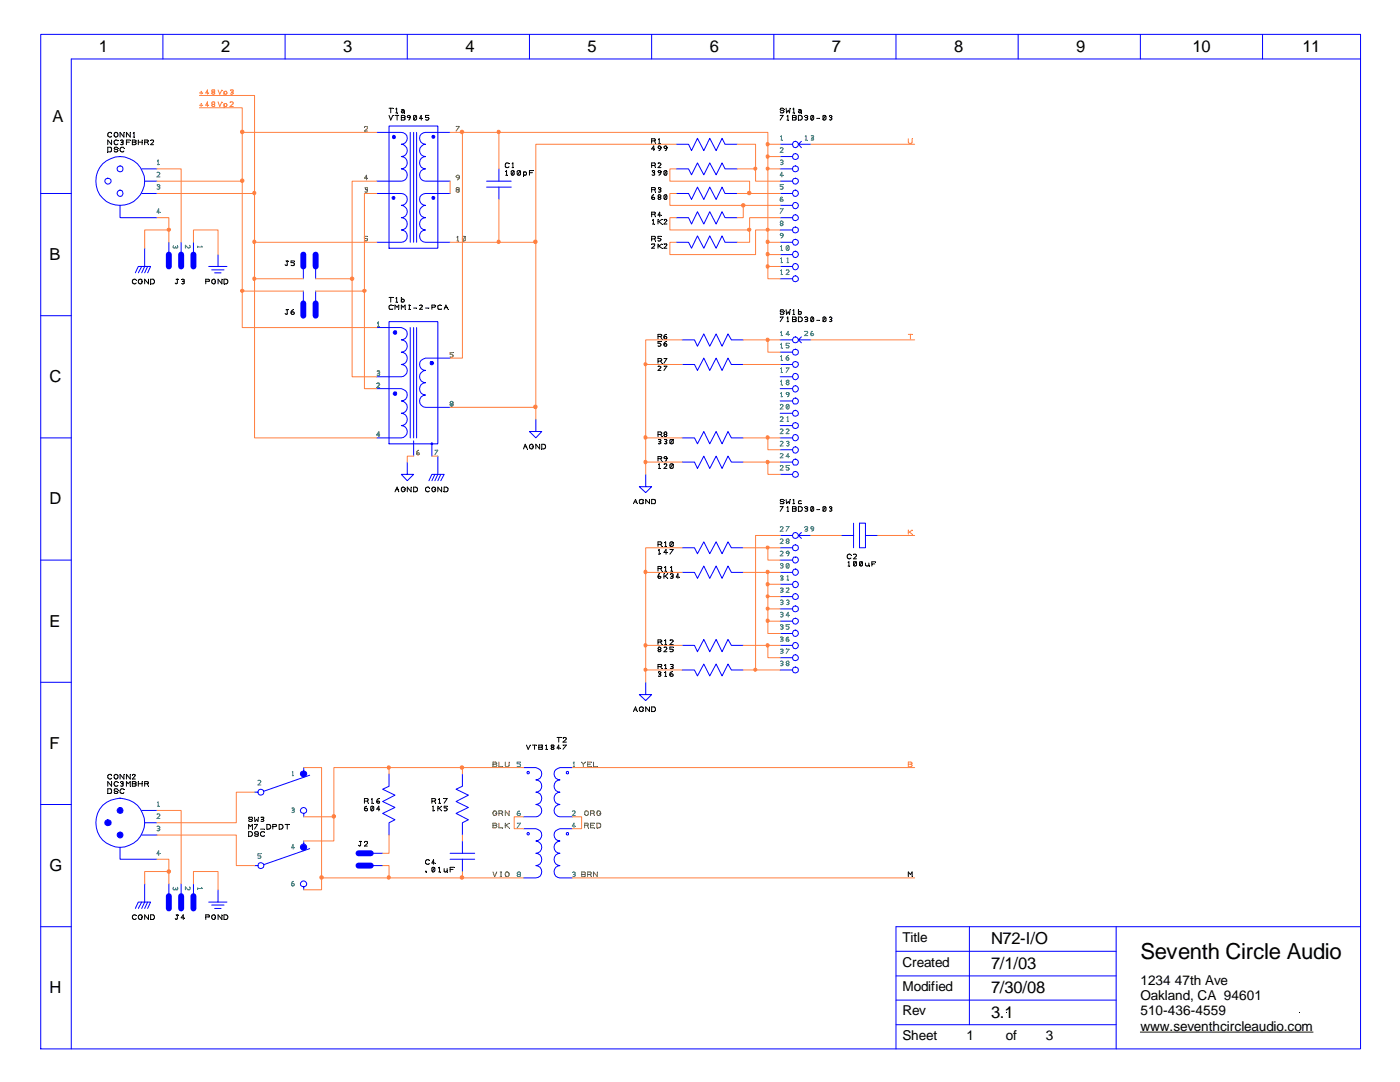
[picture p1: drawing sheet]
<svg xmlns="http://www.w3.org/2000/svg" width="279mm" height="216mm" viewBox="0 0 279 216" stroke-linecap="round" stroke-linejoin="round" font-family="sans-serif">
<defs><g id="words">
<text font-size="4.4" x="227.6" y="191.3">Seventh Circle Audio</text>
<g font-size="3.3">
<text x="19.7" y="10.4">1</text>
<text x="44.1" y="10.4">2</text>
<text x="68.5" y="10.4">3</text>
<text x="92.9" y="10.4">4</text>
<text x="117.3" y="10.4">5</text>
<text x="141.6" y="10.4">6</text>
<text x="166" y="10.4">7</text>
<text x="190.4" y="10.4">8</text>
<text x="214.8" y="10.4">9</text>
<text x="238" y="10.4">10</text>
<text x="259.9" y="10.4">11</text>
<text x="10.5" y="24.4">A</text>
<text x="9.9" y="51.8">B</text>
<text x="9.9" y="76.2">C</text>
<text x="9.9" y="100.6">D</text>
<text x="9.9" y="125.1">E</text>
<text x="9.9" y="149.4">F</text>
<text x="9.9" y="173.8">G</text>
<text x="197.8" y="188.4">N72-I/O</text>
<text x="197.8" y="193.3">7/1/03</text>
<text x="9.9" y="198.2">H</text>
<text x="197.8" y="203">3.1</text>
<text x="197.8" y="198.1">7/30/08</text>
</g>
<g font-size="2.7">
<text x="180.1" y="188">Title</text>
<text x="180.1" y="192.9">Created</text>
<text x="180.1" y="197.8">Modified</text>
<text x="227.6" y="196.5">1234</text>
<text x="234.4" y="196.5">47th Ave</text>
<text x="180.1" y="202.6">Rev</text>
<text x="227.6" y="199.6">Oakland, CA 94601</text>
<text x="227.6" y="202.6">510-436-4559</text>
<text x="180.1" y="207.5">Sheet</text>
<text x="192.9" y="207.5">1</text>
<text x="200.7" y="207.5">of</text>
<text x="208.7" y="207.5">3</text>
<text x="227.6" y="205.7">www.seventhcircleaudio.com</text>
</g>
</g></defs>
<path d="M181.3 174.9v-.9l.4 .5 .3-.5v.9" fill="none" stroke="#000" stroke-width=".2"/>
<path d="M182 174.9l.1 .1z" fill="#000"/>
<path d="M31.4 32.9h.3" fill="none" stroke="#408080" stroke-width=".2"/>
<path d="M31.7 32.9h.1z" fill="#408080"/>
<path d="M31.4 32.1l.2-.2v1" fill="none" stroke="#408080" stroke-width=".2"/>
<path d="M31.4 32.1l.1 .1z" fill="#408080"/>
<path d="M31.3 34.5l.4-.1 .2 .2-.6 .7h.6" fill="none" stroke="#408080" stroke-width=".2"/>
<path d="M31.3 34.5h.1z" fill="#408080"/>
<path d="M31.5 37.3h.3l.1 .2a.36 .36 0 0 1-.6 .2" fill="none" stroke="#408080" stroke-width=".2"/>
<path d="M31.5 37.3h.1z" fill="#408080"/>
<path d="M31.3 36.9a.36 .36 0 0 1 .6 .2l-.2 .2" fill="none" stroke="#408080" stroke-width=".2"/>
<path d="M31.3 36.9l.1 .1z" fill="#408080"/>
<path d="M31.9 42.3h-.6l.4-.6v.9" fill="none" stroke="#408080" stroke-width=".2"/>
<path d="M31.9 42.3l.1 .1z" fill="#408080"/>
<g fill="none" stroke="#00f" stroke-width=".2">
<path d="M28.3 33.7h3M28.3 38.6h3M28.9 36.2h2.4M24 41v2.4h7.3"/>
<circle cx="21.5" cy="36.2" r=".6"/>
<circle cx="24" cy="33.7" r=".6"/>
<circle cx="24" cy="38.5" r=".6"/>
<circle cx="24" cy="36.1" r="4.9"/>
</g>
<g fill="none" stroke="#000" stroke-width=".2">
<path d="M21.5 29.4l.7 .1v.7l-.7 .1zM22.3 26.6l-.2-.2-.4 .1-.2 .6a.45 .45 0 0 0 .8 .1M22.3 27.9v1l-.8-1v1M22.9 26.6l.1-.2 .5 .2v.5l-.1 .2h-.4l-.2-.2zM23.5 28.1l-.5-.2-.2 .3v.3l.2 .4 .5-.2M23.5 29.6l-.2-.2h-.4l-.1 .2 .7 .3v.2l-.2 .2h-.4l-.1-.2M24 28h.6v.3l-.2 .1M24.2 28.4h.2M24.4 28.4h.2v.4h-.6M24.7 26.4v.9l-.7-.9v.9M24.7 29.5a.45 .45 0 0 0-.6 0 .45 .45 0 0 0 0 .7 .45 .45 0 0 0 .6-.1M25.2 28.4h.6"/>
<path d="M26 26.4v.9l-.8-.9v.9M26 27.9h-.8v1M26.4 27.9h.5l.3 .2-.3 .3 .3 .2-.1 .2-.7 .1zM26.4 28.4h.5M26.6 27.3h.2M26.6 26.6l.2-.2v.9M27.6 28.4h.8M27.6 27.9v1M28.4 27.9v1M28.9 28.4h.5M29.4 28.4l.2-.3-.1-.1-.6-.1v1M29.4 28.4l.2 .5"/>
<path d="M30.1 28h.5v.3l-.5 .6h.5"/>
</g>
<g fill="#000">
<path d="M21.5 30.3l.1 .1zM22.3 26.6l.1 .1zM22.3 27.9l.1 .1zM22.8 27.1l.1 .1zM23.5 28l.1 .1zM23.5 29.6l.1 .1zM24 28l.1 .1zM24.2 28.4h.1zM24.7 26.4l.1 .1zM24.7 29.5l.1 .1zM25.2 28.4h.1zM26 26.4l.1 .1z"/>
<path d="M26 27.9l.1 .1zM26.4 28.4h.1zM26.6 26.6l.1 .1zM26.8 27.3l.1 .1zM27.6 27.9l.1 .1zM28.4 27.9v.1zM28.9 28.4h.1zM29.6 28.9l.1 .1zM30.1 28v.1z"/>
</g>
<path d="M31.4 160.9h.3" fill="none" stroke="#408080" stroke-width=".2"/>
<path d="M31.7 160.9l.1 .1z" fill="#408080"/>
<path d="M31.4 160.1l.2-.1v.9" fill="none" stroke="#408080" stroke-width=".2"/>
<path d="M31.4 160.1l.1 .1z" fill="#408080"/>
<path d="M31.3 162.5l.4-.1 .2 .2-.6 .7h.6" fill="none" stroke="#408080" stroke-width=".2"/>
<path d="M31.3 162.5l.1 .1z" fill="#408080"/>
<path d="M31.5 165.4h.3l.1 .1a.36 .36 0 0 1-.6 .2" fill="none" stroke="#408080" stroke-width=".2"/>
<path d="M31.5 165.4h.1z" fill="#408080"/>
<path d="M31.3 164.9a.36 .36 0 0 1 .6 .2l-.2 .3" fill="none" stroke="#408080" stroke-width=".2"/>
<path d="M31.3 164.9l.1 .1z" fill="#408080"/>
<path d="M31.9 170.3h-.6l.4-.5v.9" fill="none" stroke="#408080" stroke-width=".2"/>
<path d="M31.9 170.3l.1 .1z" fill="#408080"/>
<g fill="none" stroke="#00f" stroke-width=".2">
<path d="M24 169.1v2.3h7.3M28.3 161.7h3M28.3 166.6h3M28.9 164.2h2.4"/>
<circle cx="24" cy="161.7" r=".6"/>
<circle cx="24" cy="164.1" r="4.9"/>
</g>
<circle cx="24" cy="161.7" r=".6" fill="#00f"/>
<circle cx="21.5" cy="164.2" r=".63" fill="none" stroke="#00f" stroke-width=".2"/>
<circle cx="21.5" cy="164.2" r=".63" fill="#00f"/>
<circle cx="24" cy="166.6" r=".58" fill="none" stroke="#00f" stroke-width=".2"/>
<circle cx="24" cy="166.6" r=".58" fill="#00f"/>
<g fill="none" stroke="#000" stroke-width=".2">
<path d="M130 37.8h.7l.1-.1-.2-.3h-.6v1M130 28.1h.6M130 33h.6M130.1 34.1h.5v.3l-.1 .1M130.1 39.5h.5v.2a.36 .36 0 0 1-.6-.2zM130.3 34.5h.2M130.5 38.9a.6 .6 0 0 0-.5 .6M130.5 34.5h.1v.4h-.5M130.6 28.1l.2-.2-.2-.2h-.6v.9M130.6 33l.2-.2-.2-.3h-.6v.9M130.6 28.1l.2 .5M130.6 29.7h-.6l.5-.6v1"/>
<path d="M130.6 37.8l.2 .6M130.6 33l.2 .4M131.3 32.6l.4-.1 .2 .3-.6 .6h.6M131.4 27.9l.2-.2v.9M131.4 28.6h.3M131.4 37.5l.3-.1 .2 .3-.1 .1h-.3M131.5 39.4h.2M131.5 39.4l-.2 .1 .2 .3 .3-.1 .1-.2-.2-.1M131.5 39.4l-.2-.3 .2-.2h.3l.1 .2-.2 .3M131.5 34l.3 .1v.3h-.4l-.1-.2zM131.7 37.8l.2 .3-.1 .2h-.4M131.9 29.4a.6 .6 0 0 1-.4 .7"/>
<path d="M131.9 34.2a.63 .63 0 0 1-.4 .8M132.6 34.1l.3-.1 .2 .2v.5l-.2 .3-.3-.1-.1-.2zM133 38.9v.8h-.4M133 38.9h-.4v.8M133 38.9l-.4 .8M133 34.1l-.4 .8M133.1 29.4l-.2 .6-.1 .1M130 47.7h.6M130 48.7h.6v.3l-.6 .5h.6M130 42.8h.6M130.2 44.7h.4M130.2 43.9l.2-.1v.9"/>
<path d="M130.6 42.8l.2-.3-.2-.2h-.6v1M130.6 47.7l.2-.3-.2-.2h-.6v.9M130.6 47.7l.2 .4M130.6 42.8l.2 .5M131.3 43.8v.9M131.3 48.7v.8M131.3 49.1h.2M131.3 44.2h.2M131.5 49.1l.6 .4M131.5 44.2l.6 .5M131.9 47.2h-.6v.4l.6 .2-.2 .3-.4-.1M131.9 42.9h-.6l.4-.6v1"/>
<path d="M132.1 48.7l-.6 .4M132.1 43.8l-.6 .4M132.5 48.7h.5l.1 .2-.6 .6h.6M132.5 43.9l.4-.1 .2 .2-.6 .7h.6M131.3 67.1h.5M131.3 72.1h.5M131.3 73.2l.4-.1 .2 .1-.6 .7h.6M131.8 67.1h.2v-.3l-.7-.1v.9M131.8 72.1l.3-.3-.1-.2-.7-.1v1M131.8 67.1l.3 .5M131.8 72.1l.3 .4M131.9 68.2h-.6v.3h.4l.2 .2-.2 .4-.4-.1"/>
<path d="M132.5 71.5h.6l-.6 1M132.5 73.1h.6l-.6 .8M132.9 68.2a.6 .6 0 0 0-.4 .6M132.9 66.7l-.3 .2-.1 .5M131.3 86.7h.5M131.3 91.5h.5M131.4 87.7h.4l.1 .2-.2 .2M131.4 93.5h.3M131.4 92.7l.2-.2v1M131.5 88.1h.2M131.7 88.1l.2 .3-.2 .2-.3-.1M131.8 86.7l.3-.3-.1-.1-.7-.1v.9"/>
<path d="M131.8 91.5l.3-.1-.1-.2-.7-.1v.9M131.8 86.7l.3 .4M131.8 91.5l.3 .5M132.5 92.6l.4-.1 .2 .3-.6 .7h.6M132.6 86.7h.4v.3h-.4zM132.6 87.7h.4l.1 .2-.2 .2M132.6 91.2l.3-.1 .2 .3-.3 .1-.3-.1zM132.8 86.7l-.3-.3 .3-.2h.1l.2 .2-.2 .3M132.8 88.1h.1M132.9 88.1l.2 .3-.2 .2-.3-.1M133.1 91.4l-.1 .4-.2 .2M134.3 87.7l.1 .7-.3 .2-.3-.1"/>
<path d="M134.3 92.6l.1 .6a.36 .36 0 0 1-.6 .2M134.3 87.7h-.5v.8M134.3 92.6a.36 .36 0 0 0-.6 .2l.1 .6M134.3 87.7l-.5 .8M134.3 92.6l-.5 .8M131.3 113.5h.7l.1-.2-.3-.3h-.5v1M131.3 108.6h.5M131.3 115.1l.2-.1 .4 .1-.2 .3h-.2zM131.4 109.7l.2-.1v1M131.4 110.6h.3M131.7 114.5l-.2 .1-.2 .5M131.8 108.6l.3-.2-.1-.2-.7-.1v1"/>
<path d="M131.8 108.6l.3 .5M131.8 113.5l.3 .5M132.5 114.5v.9M132.5 115h.3M132.7 109.1h.2M132.7 108.3l.1-.2v1M132.7 113.2l.1-.2v1M132.7 114h.2M132.8 115l.5 .4M133.1 110.2h-.6l.4-.6v1M133.3 114.5l-.5 .5M133.7 109.6h.7l-.7 1"/>
<path d="M133.8 114.6a.36 .36 0 0 1 .6 .1l-.3 .3M133.9 113.2l.1-.2v1M133.9 114h.3M133.9 115h.2M134.1 115l.3 .1a.36 .36 0 0 1-.6 .2M134.3 108.2l.1 .7-.3 .2-.3-.1M134.3 108.2a.36 .36 0 0 0-.6 .2l.1 .6M134.3 108.2l-.5 .8M135.6 115.1h-.6l.3-.6v.9M131.3 128.1h.5M131.3 133h.5M131.4 129.6h.4v.4h-.3l-.2-.2z"/>
<path d="M131.4 134.1l.3-.1 .2 .2-.2 .3M131.5 129.6l-.2-.2 .2-.3 .3 .1 .1 .2-.2 .2M131.5 134.5h.2M131.7 134.5l.2 .2-.1 .2h-.4M131.8 128.1l.3-.2-.1-.1-.7-.1v.9M131.8 133l.3-.2-.1-.2h-.7v.8M131.8 128.1l.3 .5M131.8 133l.3 .4M132.5 129.2l.4-.1 .2 .3-.6 .6h.6M132.7 127.8l.1-.1v.9M132.7 132.7l.1-.1v.8M132.7 134.2l.1-.2v1"/>
<path d="M132.7 128.6h.2M132.7 133.4h.2M132.7 135h.2M133.7 127.8l.4-.1 .3 .2-.7 .7h.7M133.8 132.6h.5l.1 .2-.3 .2M133.9 133h.2M134.1 134l-.3 .2-.1 .5M134.1 133l.2 .1v.2h-.5M134.4 129.1h-.7v.4h.4l.3 .2-.3 .3h-.4M21.5 157.4l.7 .1v.7l-.7 .1zM22.3 154.7a.45 .45 0 0 0-.8 .1l.2 .6h.4l.2-.1M22.3 156v.9l-.8-.9v.9"/>
<path d="M22.8 154.8l.2-.3 .4 .1 .1 .2v.5l-.5 .1-.2-.3zM23.5 157.6l-.2-.2h-.4l-.1 .2 .1 .2 .6 .3-.2 .2h-.4l-.1-.2M23.5 156.1a.45 .45 0 0 0-.6 0 .45 .45 0 0 0 0 .6 .45 .45 0 0 0 .6 0M24 156h.6v.4h-.4M24.4 156.4l.2 .1v.3h-.6M24.7 154.5v.9l-.7-.9v.9M24.7 157.6l-.1-.2-.5 .1-.1 .6a.45 .45 0 0 0 .7 .1M25.2 156.9v-.9l.4 .4 .4-.4v.9M26 154.5v.9l-.8-.9v.9M26.4 154.6l.4-.1 .2 .2-.6 .7h.6M26.4 156.4h.7l.1-.2-.3-.2h-.5v.9l.7-.1 .1-.2-.3-.2M27.6 156.4h.8"/>
<path d="M27.6 156v.9M28.4 156v.9M28.9 156.4h.6l.1-.2-.2-.2h-.5v.9M29.4 156.4l.2 .5M72.7 159.9h.6M73.3 159.9l.2-.3-.2-.3h-.6v1M73.3 159.9l.2 .4M74.2 159.5l.1-.2v1M75.6 159.3a.6 .6 0 0 0-.4 .7M86.2 159.9h.5M86.7 159.9l.3-.3-.1-.2-.7-.1v1M86.7 159.9l.3 .4"/>
<path d="M87.5 159.5l.2-.2v1M88.6 159.3h.6l-.6 1M72.8 161.4h.5v.3a.36 .36 0 0 1-.6-.2zM73.2 160.9l-.4 .1-.1 .5M74.2 160.3h.2M74.5 161v.7h-.4M74.5 161l-.3-.1-.2 .1 .1 .7M74.5 161l-.4 .7M75.2 160l.2-.1 .4 .1-.2 .3-.3-.1zM75.8 161.5h-.6l.4-.6v.9M86.4 161.8h.2M86.4 161v-.1v.9"/>
<path d="M87.4 161.3h.2M87.4 160.9v.9M87.5 160.3h.4M87.6 161.3l.5 .5M88.1 160.9l-.5 .4M89.2 160.9h-.6v.3h.4l.2 .3-.2 .3-.4-.1"/>
<circle cx="131.6" cy="29.4" r=".28"/>
<circle cx="132.8" cy="29.4" r=".28"/>
<circle cx="132.8" cy="68.8" r=".28"/>
<circle cx="132.8" cy="67.4" r=".28"/>
<circle cx="134" cy="134.7" r=".31"/>
</g>
<g fill="#000">
<path d="M130 28.1l.1 .1zM130 37.8l.1 .1zM130 33l.1 .1zM130.1 34.1l.1 .1zM130.3 34.5h.1zM130.5 38.9h.1zM130.6 29.7l.1 .1zM130.8 28.6l.1 .1zM130.8 38.4h.1zM130.8 33.4l.1 .1zM131.3 32.6l.1 .1zM131.4 27.9h.1z"/>
<path d="M131.4 37.5l.1 .1zM131.5 37.8l.1 .1zM131.7 39.4v.1zM131.7 28.6l.1 .1zM131.9 29.4l.1 .1zM131.9 34.2l.1 .1zM133 38.9l.1 .1zM133 34.1l.1 .1zM133.1 29.4l.1 .1zM130 47.7l.1 .1zM130 48.7l.1 .1zM130 42.8h.1z"/>
<path d="M130.2 43.9l.1 .1zM130.6 44.7v.1zM130.8 48.1l.1 .1zM130.8 43.2l.1 .1zM131.3 48.7l.1 .1zM131.3 43.8l.1 .1zM131.9 47.2h.1zM131.9 42.9l.1 .1zM132.1 48.7l.1 .1zM132.1 49.5l.1 .1zM132.1 43.8l.1 .1zM132.1 44.7l.1 .1z"/>
<path d="M132.5 48.7l.1 .1zM132.5 43.9h.1zM131.3 67.1l.1 .1zM131.3 72.1h.1zM131.3 73.2h.1zM131.9 68.2h.1zM132.1 67.6l.1 .1zM132.1 72.5l.1 .1zM132.5 71.5l.1 .1zM132.5 73.1l.1 .1zM132.9 66.7l.1 .1zM132.9 68.2h.1z"/>
<path d="M131.3 86.7l.1 .1zM131.3 91.5l.1 .1zM131.4 87.7l.1 .1zM131.4 92.7l.1 .1zM131.5 88.1l.1 .1zM131.7 93.5l.1 .1zM132.1 87.1l.1 .1zM132.1 92l.1 .1zM132.5 92.6l.1 .1zM132.6 87.7l.1 .1zM132.8 88.1v.1zM132.9 86.7l.1 .1z"/>
<path d="M133.1 91.4h.1zM134.3 87.7l.1 .1zM134.3 92.6l.1 .1zM131.3 108.6l.1 .1zM131.3 113.5h.1zM131.4 109.7l.1 .1zM131.7 114.5v.1zM131.7 110.5l.1 .1zM132.1 109.1h.1zM132.1 114h.1zM132.5 114.5l.1 .1zM132.7 108.3l.1 .1z"/>
<path d="M132.7 113.2l.1 .1zM132.9 109.1h.1zM132.9 114h.1zM133.1 110.2l.1 .1zM133.3 114.5v.1zM133.3 115.4v.1zM133.7 109.6l.1 .1zM133.8 114.6h.1zM133.9 113.2v.1zM133.9 115l.1 .1zM134.2 114h.1zM134.3 108.2l.1 .1z"/>
<path d="M135.6 115.1v.1zM131.3 128.1l.1 .1zM131.3 133l.1 .1zM131.4 134.1l.1 .1zM131.5 134.5h.1zM131.7 129.6v.1zM132.1 128.6l.1 .1zM132.1 133.4l.1 .1zM132.5 129.2l.1 .1zM132.7 127.8l.1 .1zM132.7 132.7l.1 .1zM132.7 134.2l.1 .1z"/>
<path d="M132.9 128.6l.1 .1zM132.9 133.4l.1 .1zM132.9 135h.1zM133.7 127.8h.1zM133.8 132.6l.1 .1zM133.9 133l.1 .1zM134.1 134l.1 .1zM134.4 129.1l.1 .1zM21.5 158.3l.1 .1zM22.3 154.6l.1 .1zM22.3 156h.1zM22.8 155.1l.1 .1z"/>
<path d="M23.5 156.1l.1 .1zM23.5 157.6l.1 .1zM24 156l.1 .1zM24.2 156.4l.1 .1zM24.7 154.5l.1 .1zM24.7 157.6h.1zM26 154.5l.1 .1zM26 156.9l.1 .1zM26.4 154.6l.1 .1zM26.4 156.4l.1 .1zM27.6 156h.1zM28.4 156.4v.1z"/>
<path d="M28.9 156.4l.1 .1zM29.6 156.9l.1 .1zM72.7 159.9h.1zM74.1 159.5l.1 .1zM75.6 159.3l.1 .1zM86.2 159.9h.1zM87.5 159.5l.1 .1zM88.6 159.3v.1zM73.2 160.9v.1zM73.5 160.3l.1 .1zM74.4 160.3l.1 .1zM74.5 160.9l.1 .1z"/>
<path d="M75.8 161.5h.1zM86.6 161.7l.1 .1zM87 160.3v.1zM87.4 160.9l.1 .1zM87.8 160.3l.1 .1zM88.1 160.9l.1 .1zM88.1 161.7l.1 .1zM89.2 160.9l.1 .1z"/>
</g>
<g fill="none" stroke="#00f" stroke-width=".2">
<path d="M135 28.8h2.4l.6 1.3 1.2-2.5 1.3 2.5 1.1-2.5 1.3 2.5 1.2-2.5 .6 1.2h2.5M135 38.6h2.4l.6 1.2 1.2-2.5 1.3 2.5 1.1-2.5 1.3 2.5 1.2-2.5 .6 1.3h2.5M135 33.7h2.4l.6 1.2 1.2-2.4 1.3 2.4 1.1-2.4 1.3 2.4 1.2-2.4 .6 1.2h2.5M135 48.3h2.4l.6 1.2 1.2-2.4 1.3 2.4 1.1-2.4 1.3 2.4 1.2-2.4 .6 1.2h2.5M135 43.4h2.4l.6 1.3 1.2-2.5 1.3 2.5 1.1-2.5 1.3 2.5 1.2-2.5 .6 1.2h2.5M136.1 67.8h2.5l.6 1.3 1.3-2.5 1.1 2.5 1.3-2.5 1.2 2.5 1.2-2.5 .7 1.2h2.3M136.1 72.7h2.5l.6 1.2 1.3-2.4 1.1 2.4 1.3-2.4 1.2 2.4 1.2-2.4 .7 1.2h2.3M136.1 87.4h2.5l.6 1.2 1.3-2.5 1.1 2.5 1.3-2.5 1.2 2.5 1.2-2.5 .7 1.3h2.3M136.1 92.2h2.5l.6 1.3 1.3-2.5 1.1 2.5 1.3-2.5 1.2 2.5 1.2-2.5 .7 1.2h2.3M136.1 109.3h2.5l.6 1.2 1.3-2.4 1.1 2.4 1.3-2.4 1.2 2.4 1.2-2.4 .7 1.2h2.3M136.1 114.2h2.5l.6 1.2 1.3-2.5 1.1 2.5 1.3-2.5 1.2 2.5 1.2-2.5 .7 1.3h2.3M136.1 128.8h2.5l.6 1.2 1.3-2.4 1.1 2.4 1.3-2.4 1.2 2.4 1.2-2.4 .7 1.2h2.3"/>
<path d="M136.1 133.7h2.5l.6 1.2 1.3-2.4 1.1 2.4 1.3-2.4 1.2 2.4 1.2-2.4 .7 1.2h2.3M77.6 154.4v2.5l-1.2 .6 2.4 1.2-2.4 1.2 2.4 1.2-2.4 1.2 2.4 1.3-1.2 .6v2.4M92.3 154.4v2.5l-1.3 .6 2.5 1.2-2.5 1.2 2.5 1.2-2.5 1.2 2.5 1.3-1.2 .6v2.4"/>
</g>
<path d="M155.9 27.9h.2" fill="none" stroke="#408080" stroke-width=".2"/>
<path d="M156.1 27.9l.1 .1z" fill="#408080"/>
<path d="M155.9 27.2l.1-.1v.8" fill="none" stroke="#408080" stroke-width=".2"/>
<path d="M155.8 27.2l.1 .1z" fill="#408080"/>
<path d="M155.7 29.5a.36 .36 0 0 1 .6 .2l-.6 .7h.6" fill="none" stroke="#408080" stroke-width=".2"/>
<path d="M155.7 29.5l.1 .1z" fill="#408080"/>
<path d="M155.9 32.4l.4 .2-.3 .3-.2-.1" fill="none" stroke="#408080" stroke-width=".2"/>
<path d="M155.9 32.4l.1 .1z" fill="#408080"/>
<path d="M155.8 32h.4l.1 .2-.3 .2" fill="none" stroke="#408080" stroke-width=".2"/>
<path d="M155.8 32l.1 .1z" fill="#408080"/>
<path d="M156.3 35h-.6l.3-.6v.9" fill="none" stroke="#408080" stroke-width=".2"/>
<path d="M156.3 35l.1 .1z" fill="#408080"/>
<path d="M156.3 36.8h-.6v.4l.5 .1 .1 .2a.36 .36 0 0 1-.6 .2" fill="none" stroke="#408080" stroke-width=".2"/>
<path d="M156.3 36.8l.1 .1z" fill="#408080"/>
<path d="M155.8 39.8h.4v.3h-.4zM156 39.3a.52 .52 0 0 0-.3 .7" fill="none" stroke="#408080" stroke-width=".2"/>
<path d="M156 39.3l.1 .1z" fill="#408080"/>
<path d="M155.7 41.7h.6l-.6 .9" fill="none" stroke="#408080" stroke-width=".2"/>
<path d="M155.7 41.7h.1z" fill="#408080"/>
<path d="M155.9 44.6h.1M155.9 44.6l-.2-.2 .2-.3 .3 .1 .1 .2-.3 .2M155.9 44.6l-.2 .2 .2 .2h.3l.1-.2-.3-.2" fill="none" stroke="#408080" stroke-width=".2"/>
<path d="M156 44.6l.1 .1z" fill="#408080"/>
<path d="M155.9 46.6l.3 .1v.3h-.4l-.1-.2zM156.3 46.8a.6 .6 0 0 1-.4 .7" fill="none" stroke="#408080" stroke-width=".2"/>
<path d="M156.3 46.8l.1 .1z" fill="#408080"/>
<path d="M155.9 50h.2" fill="none" stroke="#408080" stroke-width=".2"/>
<path d="M156.1 50h.1z" fill="#408080"/>
<path d="M155.9 49.2l.1-.2v1" fill="none" stroke="#408080" stroke-width=".2"/>
<path d="M155.8 49.2l.1 .1z" fill="#408080"/>
<path d="M157.4 49.1v.8h-.4M157.4 49.1h-.4v.8M157.4 49.1l-.4 .8" fill="none" stroke="#408080" stroke-width=".2"/>
<path d="M157.4 49.1l.1 .1z" fill="#408080"/>
<path d="M155.9 52.4h.2" fill="none" stroke="#408080" stroke-width=".2"/>
<path d="M156.1 52.3l.1 .1z" fill="#408080"/>
<path d="M155.9 51.6l.1-.1v.9" fill="none" stroke="#408080" stroke-width=".2"/>
<path d="M155.8 51.6h.1z" fill="#408080"/>
<path d="M157.1 52.4h.3" fill="none" stroke="#408080" stroke-width=".2"/>
<path d="M157.4 52.3l.1 .1z" fill="#408080"/>
<path d="M157.1 51.6l.1-.1v.9" fill="none" stroke="#408080" stroke-width=".2"/>
<path d="M155.9 54.8h.2" fill="none" stroke="#408080" stroke-width=".2"/>
<path d="M156.1 54.8l.1 .1z" fill="#408080"/>
<path d="M155.9 54l.1-.2v1" fill="none" stroke="#408080" stroke-width=".2"/>
<path d="M155.8 54l.1 .1z" fill="#408080"/>
<path d="M156.9 53.9l.4-.1 .2 .3-.6 .7h.6" fill="none" stroke="#408080" stroke-width=".2"/>
<path d="M156.9 53.9l.1 .1z" fill="#408080"/>
<path d="M160.7 27.9h.3" fill="none" stroke="#408080" stroke-width=".2"/>
<path d="M161 27.9l.1 .1z" fill="#408080"/>
<path d="M160.7 27.2l.2-.1v.8" fill="none" stroke="#408080" stroke-width=".2"/>
<path d="M160.7 27.2l.1 .1z" fill="#408080"/>
<path d="M162 27.5l.3 .1 .1 .2-.1 .1h-.4" fill="none" stroke="#408080" stroke-width=".2"/>
<path d="M162 27.5l.1 .1z" fill="#408080"/>
<path d="M161.9 27.1h.4l.1 .2-.3 .2" fill="none" stroke="#408080" stroke-width=".2"/>
<path d="M161.9 27.1l.1 .1z" fill="#408080"/>
<g fill="none" stroke="#00f" stroke-width=".2">
<path d="M155.7 28.8h2.5M155.7 31.2h2.5M155.7 33.7h2.5M155.7 36.2h2.5M155.7 38.6h2.5M159.3 28.8l.6 .7M159.9 28.2l-.6 .6h2.5M155.7 41h2.5M155.7 43.4h2.5M155.7 45.9h2.5M155.7 48.3h2.5M155.7 50.8h2.5"/>
<path d="M155.7 53.2h2.5M155.7 55.6h2.5"/>
<circle cx="158.7" cy="33.7" r=".6"/>
<circle cx="158.7" cy="31.3" r=".6"/>
<circle cx="158.8" cy="36.1" r=".58"/>
<circle cx="158.8" cy="28.8" r=".6"/>
<circle cx="158.8" cy="38.5" r=".6"/>
<circle cx="158.7" cy="43.4" r=".6"/>
<circle cx="158.7" cy="53.2" r=".6"/>
<circle cx="158.7" cy="45.9" r=".6"/>
<circle cx="158.7" cy="50.7" r=".6"/>
<circle cx="158.8" cy="48.3" r=".58"/>
<circle cx="158.8" cy="41" r=".6"/>
<circle cx="158.8" cy="55.6" r=".6"/>
</g>
<g fill="none" stroke="#000" stroke-width=".2">
<path d="M155.7 23h.6l-.6 1M156.5 21.8l-.3-.2h-.3l-.2 .2 .7 .3 .1 .2-.3 .2h-.3l-.2-.2M156.9 21.6l.1 .9 .3-.5 .3 .5v-.9M157.1 24h.3M157.1 23.2l.1-.2v1M158.2 23.5h.6l.1-.2-.2-.3h-.5v1l.6-.1 .1-.2-.2-.2M158.2 22.5h.4M158.2 21.8l.2-.2v.9M159.3 21.9a.36 .36 0 0 1 .6 .2v.4M159.3 23h.5l.2 .2 .1 .4-.2 .3-.6 .1zM159.9 22.3l-.2-.2-.4 .2 .3 .2 .3-.1M160.6 23.1a.36 .36 0 0 1 .6 .2l-.1 .2h-.3"/>
<path d="M161 23.5l.2 .2a.36 .36 0 0 1-.6 .2M162.3 23.1h-.4v.8M162.3 23.1v.8h-.4M162.3 23.1l-.4 .8M163 23.6h.6M164.8 23.1h-.5v.8M164.8 23.1v.6a.36 .36 0 0 1-.5 .2M164.8 23.1l-.5 .8M165.5 23.1l.3-.1 .2 .3-.1 .2h-.2M165.8 23.5l.2 .2-.1 .2h-.4"/>
</g>
<g fill="#000">
<path d="M155.7 23l.1 .1zM157.1 23.2v.1zM157.4 24h.1zM157.6 21.6l.1 .1zM158.2 21.8h.1zM158.6 22.5l.1 .1zM159.3 24h.1zM159.9 22.3l.1 .1zM159.9 22.5l.1 .1zM160.6 23.1l.1 .1zM160.8 23.5h.1zM162.3 23.1l.1 .1z"/>
<path d="M163.6 23.6l.1 .1zM164.8 23.1v.1zM165.5 23.1l.1 .1zM165.7 23.5h.1z"/>
</g>
<path d="M155.9 67h.2" fill="none" stroke="#408080" stroke-width=".2"/>
<path d="M156.1 67l.1 .1z" fill="#408080"/>
<path d="M155.9 66.2l.1-.1v.9" fill="none" stroke="#408080" stroke-width=".2"/>
<path d="M155.8 66.2l.1 .1z" fill="#408080"/>
<path d="M157.5 66.7h-.6l.4-.6v.9" fill="none" stroke="#408080" stroke-width=".2"/>
<path d="M157.5 66.7l.1 .1z" fill="#408080"/>
<path d="M155.9 69.4h.2" fill="none" stroke="#408080" stroke-width=".2"/>
<path d="M156.1 69.4l.1 .1z" fill="#408080"/>
<path d="M155.9 68.7l.1-.2v.9" fill="none" stroke="#408080" stroke-width=".2"/>
<path d="M155.8 68.7h.1z" fill="#408080"/>
<path d="M157.5 68.5h-.6v.4h.4l.2 .3-.2 .2-.4-.1" fill="none" stroke="#408080" stroke-width=".2"/>
<path d="M157.5 68.5l.1 .1z" fill="#408080"/>
<path d="M155.9 71.9h.2" fill="none" stroke="#408080" stroke-width=".2"/>
<path d="M156.1 71.9l.1 .1z" fill="#408080"/>
<path d="M155.9 71.1l.1-.1v.9" fill="none" stroke="#408080" stroke-width=".2"/>
<path d="M155.8 71.1l.1 .1z" fill="#408080"/>
<g fill="none" stroke="#408080" stroke-width=".2">
<path d="M157.3 71a.6 .6 0 0 0-.4 .6"/>
<circle cx="157.2" cy="71.6" r=".28"/>
</g>
<path d="M157.3 71h.1z" fill="#408080"/>
<path d="M155.9 74.3h.2" fill="none" stroke="#408080" stroke-width=".2"/>
<path d="M156.1 74.3l.1 .1z" fill="#408080"/>
<path d="M155.9 73.6l.1-.2v.9" fill="none" stroke="#408080" stroke-width=".2"/>
<path d="M155.8 73.6l.1 .1z" fill="#408080"/>
<path d="M156.9 73.4h.6l-.6 .9" fill="none" stroke="#408080" stroke-width=".2"/>
<path d="M156.9 73.4l.1 .1z" fill="#408080"/>
<path d="M155.9 76.8h.2" fill="none" stroke="#408080" stroke-width=".2"/>
<path d="M156.1 76.8l.1 .1z" fill="#408080"/>
<path d="M155.9 76l.1-.1v.9" fill="none" stroke="#408080" stroke-width=".2"/>
<path d="M155.8 76l.1 .1z" fill="#408080"/>
<path d="M157.1 76.3h.2M157.1 76.3l-.2-.3 .2-.1 .4 .1-.2 .3M157.1 76.3l-.2 .2 .2 .3h.2l.2-.3-.2-.2" fill="none" stroke="#408080" stroke-width=".2"/>
<path d="M157.3 76.3l.1 .1z" fill="#408080"/>
<path d="M155.9 79.2h.2" fill="none" stroke="#408080" stroke-width=".2"/>
<path d="M156.1 79.2h.1z" fill="#408080"/>
<path d="M155.9 78.4l.1-.1v.9" fill="none" stroke="#408080" stroke-width=".2"/>
<path d="M155.8 78.4l.1 .1z" fill="#408080"/>
<path d="M157 78.3h.4l.1 .2-.2 .2h-.3zM157.5 78.5a.52 .52 0 0 1-.4 .7" fill="none" stroke="#408080" stroke-width=".2"/>
<path d="M157.5 78.5l.1 .1z" fill="#408080"/>
<path d="M155.7 80.8a.36 .36 0 0 1 .6 .1l-.6 .7h.6" fill="none" stroke="#408080" stroke-width=".2"/>
<path d="M155.7 80.8l.1 .1z" fill="#408080"/>
<path d="M157.4 80.8v.7h-.4M157.4 80.8h-.4v.7M157.4 80.8l-.4 .7" fill="none" stroke="#408080" stroke-width=".2"/>
<path d="M157.4 80.8l.1 .1z" fill="#408080"/>
<path d="M155.7 83.2a.36 .36 0 0 1 .6 .2l-.6 .7h.6" fill="none" stroke="#408080" stroke-width=".2"/>
<path d="M155.7 83.2l.1 .1z" fill="#408080"/>
<path d="M157.1 84.1h.3" fill="none" stroke="#408080" stroke-width=".2"/>
<path d="M157.4 84.1l.1 .1z" fill="#408080"/>
<path d="M157.1 83.3l.1-.2v1" fill="none" stroke="#408080" stroke-width=".2"/>
<path d="M157.1 83.3v.1z" fill="#408080"/>
<path d="M155.7 85.7a.36 .36 0 0 1 .6 .2l-.6 .6h.6" fill="none" stroke="#408080" stroke-width=".2"/>
<path d="M155.7 85.7l.1 .1z" fill="#408080"/>
<path d="M156.9 85.7l.4-.1 .2 .3-.6 .6h.6" fill="none" stroke="#408080" stroke-width=".2"/>
<path d="M156.9 85.7l.1 .1z" fill="#408080"/>
<path d="M155.7 88.1a.36 .36 0 0 1 .6 .2l-.6 .7h.6" fill="none" stroke="#408080" stroke-width=".2"/>
<path d="M155.7 88.1l.1 .1z" fill="#408080"/>
<path d="M157.1 88.5h.2l.2 .2-.2 .3-.3-.1" fill="none" stroke="#408080" stroke-width=".2"/>
<path d="M157.1 88.5l.1 .1z" fill="#408080"/>
<path d="M157 88.1h.3l.2 .2-.2 .2" fill="none" stroke="#408080" stroke-width=".2"/>
<path d="M157 88.1l.1 .1z" fill="#408080"/>
<path d="M155.7 90.6l.3-.1 .3 .2-.6 .7h.6" fill="none" stroke="#408080" stroke-width=".2"/>
<path d="M155.7 90.5l.1 .1z" fill="#408080"/>
<path d="M157.5 91.1h-.6l.4-.6v.9" fill="none" stroke="#408080" stroke-width=".2"/>
<path d="M157.5 91.1l.1 .1z" fill="#408080"/>
<path d="M155.7 93a.36 .36 0 0 1 .6 .1l-.6 .7h.6" fill="none" stroke="#408080" stroke-width=".2"/>
<path d="M155.7 93h.1z" fill="#408080"/>
<path d="M157.5 92.9h-.6v.4h.4l.2 .3-.2 .2-.4-.1" fill="none" stroke="#408080" stroke-width=".2"/>
<path d="M157.5 92.9l.1 .1z" fill="#408080"/>
<path d="M160.5 66.1h.6l.1 .2-.7 .7h.7" fill="none" stroke="#408080" stroke-width=".2"/>
<path d="M160.5 66.1l.1 .1z" fill="#408080"/>
<path d="M161.9 66.6l.2-.1 .3 .3-.4 .2-.2-.2zM162.1 66.1a.52 .52 0 0 0-.3 .7" fill="none" stroke="#408080" stroke-width=".2"/>
<path d="M162.1 66l.1 .1z" fill="#408080"/>
<g fill="none" stroke="#00f" stroke-width=".2">
<path d="M155.7 67.8h2.5M155.7 70.3h2.5M155.7 72.7h2.5M155.7 75.2h2.5M155.7 77.6h2.5M158.4 79.5a.63 .63 0 0 1 .9 .3 .63 .63 0 0 1-.3 .8h-.6a.72 .72 0 0 1 0-1.1zM159.3 67.8l.6 .6M159.9 67.2l-.6 .6h2.5M155.7 80h2.5M155.7 82.5h2.5M155.7 84.9h2.5M155.7 87.4h2.5"/>
<path d="M155.7 89.7h2.5M155.7 92.2h2.5M155.7 94.7h2.5M158.4 91.7a.63 .63 0 0 1 .9 .2 .63 .63 0 0 1-.3 .9h-.6a.72 .72 0 0 1 0-1.1z"/>
<circle cx="158.7" cy="75.1" r=".6"/>
<circle cx="158.7" cy="67.8" r=".6"/>
<circle cx="158.8" cy="77.6" r=".6"/>
<circle cx="158.8" cy="72.7" r=".58"/>
<circle cx="158.8" cy="70.3" r=".6"/>
<circle cx="158.7" cy="84.9" r=".6"/>
<circle cx="158.7" cy="87.3" r=".6"/>
<circle cx="158.7" cy="82.5" r=".6"/>
<circle cx="158.7" cy="89.8" r=".6"/>
<circle cx="158.7" cy="94.7" r=".6"/>
</g>
<g fill="none" stroke="#000" stroke-width=".2">
<path d="M155.7 63.2h.6l-.6 1M156.5 62.1l-.3-.3h-.3l-.2 .3 .1 .1h.4l.3 .3-.3 .2h-.3l-.2-.2M156.9 61.8l.1 .9 .3-.5 .3 .5v-.9M157.1 64.2h.3M157.1 63.4l.1-.2v1M158.2 63.2l.6 .1 .1 .2-.2 .3 .2 .2-.1 .1-.6 .1zM158.2 63.8h.5M158.2 62.7h.4M158.2 62l.2-.2v.9M159.3 62.3l.3-.2 .3 .2v.4h-.2l-.4-.2M159.3 61.8v.9M159.3 63.2h.5l.2 .2 .1 .5-.2 .2-.6 .1z"/>
<path d="M160.6 63.3a.36 .36 0 0 1 .6 .2l-.2 .3M160.8 63.8h.2M161 63.8l.2 .2-.2 .2-.4-.1M161.9 63.3l.2-.1 .3 .3v.5l-.3 .2-.3-.2zM162.3 63.3l-.4 .8M163 63.9h.6M164.8 63.3h-.5v.8M164.8 63.3v.7l-.2 .2-.3-.1M164.8 63.3l-.5 .8M165.5 63.3h.4l.1 .2-.2 .3M165.7 63.8h.1M165.8 63.8l.2 .2-.2 .2-.3-.1"/>
</g>
<g fill="#000">
<path d="M155.7 63.2l.1 .1zM157.1 63.4v.1zM157.4 64.2l.1 .1zM157.6 61.8l.1 .1zM158.2 62l.1 .1zM158.6 62.7l.1 .1zM159.3 62.3l.1 .1zM159.3 61.8l.1 .1zM159.3 64.2l.1 .1zM160.6 63.3l.1 .1zM160.8 63.8h.1zM162.3 63.3l.1 .1z"/>
<path d="M163.6 63.9l.1 .1zM164.8 63.3v.1zM165.5 63.3l.1 .1zM165.7 63.8h.1z"/>
</g>
<path d="M155.7 105.2a.36 .36 0 0 1 .6 .1l-.6 .7h.6" fill="none" stroke="#408080" stroke-width=".2"/>
<path d="M155.7 105.2h.1z" fill="#408080"/>
<path d="M156.9 105.1h.6l-.6 .9" fill="none" stroke="#408080" stroke-width=".2"/>
<path d="M156.9 105.1l.1 .1z" fill="#408080"/>
<path d="M155.7 107.6a.36 .36 0 0 1 .6 .2l-.6 .7h.6" fill="none" stroke="#408080" stroke-width=".2"/>
<path d="M155.7 107.6l.1 .1z" fill="#408080"/>
<path d="M157.1 108h.2M157.1 108l-.2-.2 .2-.3h.2l.2 .3-.2 .2M157.1 108l-.2 .2 .2 .3h.2l.2-.3-.2-.2" fill="none" stroke="#408080" stroke-width=".2"/>
<path d="M157.3 108l.1 .1z" fill="#408080"/>
<path d="M155.7 110.1a.36 .36 0 0 1 .6 .1l-.6 .7h.6" fill="none" stroke="#408080" stroke-width=".2"/>
<path d="M155.7 110.1l.1 .1z" fill="#408080"/>
<path d="M157 110.1l.3-.1 .2 .2-.1 .2h-.4zM157.5 110.2l-.2 .6-.2 .1" fill="none" stroke="#408080" stroke-width=".2"/>
<path d="M157.5 110.2l.1 .1z" fill="#408080"/>
<path d="M155.9 112.9h.3l.1 .2-.3 .3-.2-.1" fill="none" stroke="#408080" stroke-width=".2"/>
<path d="M155.9 112.9h.1z" fill="#408080"/>
<path d="M155.8 112.5h.4l.1 .2-.3 .2" fill="none" stroke="#408080" stroke-width=".2"/>
<path d="M155.8 112.5l.1 .1z" fill="#408080"/>
<path d="M157.4 112.5v.8h-.4M157.4 112.5h-.4v.8M157.4 112.5l-.4 .8" fill="none" stroke="#408080" stroke-width=".2"/>
<path d="M157.4 112.5l.1 .1z" fill="#408080"/>
<path d="M155.9 115.3l.3 .1 .1 .2-.1 .1h-.4" fill="none" stroke="#408080" stroke-width=".2"/>
<path d="M155.9 115.3l.1 .1z" fill="#408080"/>
<path d="M155.8 115l.2-.1 .3 .2-.3 .2" fill="none" stroke="#408080" stroke-width=".2"/>
<path d="M155.8 115l.1 .1z" fill="#408080"/>
<path d="M157.1 115.7h.3" fill="none" stroke="#408080" stroke-width=".2"/>
<path d="M157.4 115.7l.1 .1z" fill="#408080"/>
<path d="M157.1 115l.1-.1v.8" fill="none" stroke="#408080" stroke-width=".2"/>
<path d="M157.1 115v.1z" fill="#408080"/>
<path d="M155.9 117.8l.3 .1 .1 .1-.3 .2-.2-.1" fill="none" stroke="#408080" stroke-width=".2"/>
<path d="M155.9 117.8l.1 .1z" fill="#408080"/>
<path d="M155.8 117.3h.4l.1 .2-.3 .3" fill="none" stroke="#408080" stroke-width=".2"/>
<path d="M155.8 117.3l.1 .1z" fill="#408080"/>
<path d="M156.9 117.3h.5l.1 .2-.6 .7h.6" fill="none" stroke="#408080" stroke-width=".2"/>
<path d="M156.9 117.3l.1 .1z" fill="#408080"/>
<path d="M155.9 120.2l.4 .2-.3 .2h-.2" fill="none" stroke="#408080" stroke-width=".2"/>
<path d="M155.9 120.2l.1 .1z" fill="#408080"/>
<path d="M155.8 119.8h.4l.1 .2-.3 .2" fill="none" stroke="#408080" stroke-width=".2"/>
<path d="M155.8 119.8l.1 .1z" fill="#408080"/>
<path d="M157.1 120.2l.4 .2-.1 .2h-.4" fill="none" stroke="#408080" stroke-width=".2"/>
<path d="M157.1 120.2l.1 .1z" fill="#408080"/>
<path d="M157 119.8h.4l.1 .2-.2 .2" fill="none" stroke="#408080" stroke-width=".2"/>
<path d="M157 119.8l.1 .1z" fill="#408080"/>
<path d="M155.9 122.6l.3 .1 .1 .2-.3 .2-.2-.1" fill="none" stroke="#408080" stroke-width=".2"/>
<path d="M155.9 122.6l.1 .1z" fill="#408080"/>
<path d="M155.8 122.3h.4l.1 .1-.3 .2" fill="none" stroke="#408080" stroke-width=".2"/>
<path d="M155.8 122.3h.1z" fill="#408080"/>
<path d="M157.5 122.8h-.6l.4-.6v.9" fill="none" stroke="#408080" stroke-width=".2"/>
<path d="M157.5 122.8l.1 .1z" fill="#408080"/>
<path d="M155.9 125.1h.3l.1 .2-.3 .3-.2-.1" fill="none" stroke="#408080" stroke-width=".2"/>
<path d="M155.9 125.1h.1z" fill="#408080"/>
<path d="M155.8 124.7h.4l.1 .2-.3 .2" fill="none" stroke="#408080" stroke-width=".2"/>
<path d="M155.8 124.7l.1 .1z" fill="#408080"/>
<path d="M157.5 124.6h-.6v.4h.4l.2 .2-.2 .4-.4-.1" fill="none" stroke="#408080" stroke-width=".2"/>
<path d="M157.5 124.6l.1 .1z" fill="#408080"/>
<path d="M155.9 127.5l.3 .1 .1 .2-.1 .1h-.4" fill="none" stroke="#408080" stroke-width=".2"/>
<path d="M155.9 127.5l.1 .1z" fill="#408080"/>
<path d="M155.8 127.2l.2-.1 .3 .2-.3 .2" fill="none" stroke="#408080" stroke-width=".2"/>
<path d="M155.8 127.2l.1 .1z" fill="#408080"/>
<path d="M157 127.6l.3-.1 .2 .3-.1 .1h-.4zM157.3 127.1l-.3 .2-.1 .5" fill="none" stroke="#408080" stroke-width=".2"/>
<path d="M157.3 127.1l.1 .1z" fill="#408080"/>
<path d="M155.9 130h.3l.1 .2-.3 .2-.2-.1" fill="none" stroke="#408080" stroke-width=".2"/>
<path d="M155.9 130h.1z" fill="#408080"/>
<path d="M155.8 129.5h.4l.1 .2-.3 .3" fill="none" stroke="#408080" stroke-width=".2"/>
<path d="M155.8 129.5l.1 .1z" fill="#408080"/>
<path d="M156.9 129.5h.6l-.6 .9" fill="none" stroke="#408080" stroke-width=".2"/>
<path d="M156.9 129.5h.1z" fill="#408080"/>
<path d="M155.9 132.4l.4 .2-.3 .2h-.2" fill="none" stroke="#408080" stroke-width=".2"/>
<path d="M155.9 132.4l.1 .1z" fill="#408080"/>
<path d="M155.8 132h.4l.1 .2-.3 .2" fill="none" stroke="#408080" stroke-width=".2"/>
<path d="M155.8 132l.1 .1z" fill="#408080"/>
<path d="M157.1 132.4h.2M157.1 132.4l-.2-.2 .2-.3h.2l.2 .3-.2 .2M157.1 132.4l-.2 .2 .2 .2h.2l.2-.2-.2-.2" fill="none" stroke="#408080" stroke-width=".2"/>
<path d="M157.3 132.4l.1 .1z" fill="#408080"/>
<path d="M160.8 105.6l.3 .1 .1 .1-.2 .2-.4-.1" fill="none" stroke="#408080" stroke-width=".2"/>
<path d="M160.8 105.6l.1 .1z" fill="#408080"/>
<path d="M160.6 105.2a.36 .36 0 0 1 .6 .1l-.2 .3" fill="none" stroke="#408080" stroke-width=".2"/>
<path d="M160.6 105.2h.1z" fill="#408080"/>
<g fill="none" stroke="#408080" stroke-width=".2">
<path d="M162.4 105.3l-.1 .5-.3 .2"/>
<circle cx="162.1" cy="105.3" r=".28"/>
</g>
<path d="M162.4 105.3l.1 .1z" fill="#408080"/>
<g fill="none" stroke="#00f" stroke-width=".2">
<path d="M155.7 106.8h2.5M155.7 109.3h2.5M155.7 111.8h2.5M155.7 114.2h2.5M155.7 116.6h2.5M155.7 119h2.5M159.3 106.8l.6 .6M159.9 106.3l-.6 .5h2.5M155.7 121.5h2.5M155.7 124h2.5M155.7 126.4h2.5M155.7 128.8h2.5"/>
<path d="M155.7 131.2h2.5M155.7 133.7h2.5"/>
<circle cx="158.7" cy="109.3" r=".6"/>
<circle cx="158.7" cy="106.9" r=".6"/>
<circle cx="158.7" cy="119.1" r=".6"/>
<circle cx="158.7" cy="116.6" r=".6"/>
<circle cx="158.7" cy="111.7" r=".58"/>
<circle cx="158.8" cy="114.1" r=".6"/>
<circle cx="158.7" cy="126.3" r=".6"/>
<circle cx="158.7" cy="133.7" r=".6"/>
<circle cx="158.7" cy="121.5" r=".6"/>
<circle cx="158.8" cy="131.2" r=".6"/>
<circle cx="158.8" cy="128.8" r=".6"/>
<circle cx="158.8" cy="123.9" r=".58"/>
</g>
<g fill="none" stroke="#000" stroke-width=".2">
<path d="M156.5 99.8l-.3-.1h-.3l-.2 .1 .2 .3 .5 .1v.3h-.6l-.1-.2M156.9 99.7l.1 .8 .3-.4 .3 .4v-.8M158.2 99.7h.2v.8M159.9 100a.36 .36 0 0 0-.5 0 .36 .36 0 0 0 0 .5h.5M155.7 101.1h.6l-.6 .9M157.1 102h.3M157.1 101.3l.1-.2v.9M158.2 101.1l.6 .1 .1 .1-.2 .2 .2 .3-.1 .1-.6 .1zM158.2 101.5h.5M158.2 100.5h.4M159.3 101.1h.5l.3 .2-.2 .6-.6 .1zM160.6 101.2a.36 .36 0 0 1 .6 .1l-.2 .2"/>
<path d="M160.8 101.5h.2M161 101.5l.2 .3a.36 .36 0 0 1-.6 .1M162.3 101.2h-.4v.7M162.3 101.2v.7h-.4M162.3 101.2l-.4 .7M163 101.7h.6M164.8 101.2h-.5v.7M164.8 101.2v.6a.36 .36 0 0 1-.5 .1M164.8 101.2l-.5 .7M165.5 101.2h.4l.1 .1-.2 .2M165.7 101.5h.1M165.8 101.5l.2 .3-.1 .1h-.4"/>
</g>
<g fill="#000">
<path d="M156.5 99.8v.1zM157.6 99.7h.1zM158.2 99.7l.1 .1zM155.7 101.1l.1 .1zM157.4 102l.1 .1zM158.2 101.5v.1zM158.6 100.5l.1 .1zM159.3 102l.1 .1zM159.9 100.5l.1 .1zM160.6 101.2l.1 .1zM160.8 101.5l.1 .1zM162.3 101.2l.1 .1z"/>
<path d="M163.6 101.7l.1 .1zM164.8 101.2v.1zM165.5 101.2l.1 .1zM165.7 101.5l.1 .1z"/>
</g>
<path d="M72.7 25.3h.6v.4l-.6 .5h.6" fill="none" stroke="#808000" stroke-width=".2"/>
<path d="M72.7 25.3l.1 .1z" fill="#808000"/>
<path d="M73.3 35.6h-.6l.5-.6v.9" fill="none" stroke="#808000" stroke-width=".2"/>
<path d="M73.3 35.6h.1z" fill="#808000"/>
<path d="M91 25.2h.7l-.7 1" fill="none" stroke="#808000" stroke-width=".2"/>
<path d="M91 25.2l.1 .1z" fill="#808000"/>
<g fill="none" stroke="#808000" stroke-width=".2">
<path d="M91.7 35.2a.6 .6 0 0 1-.4 .7"/>
<circle cx="91.4" cy="35.2" r=".31"/>
</g>
<path d="M91.7 35.2l.1 .1z" fill="#808000"/>
<path d="M73 37.8l.3 .1v.4h-.5" fill="none" stroke="#808000" stroke-width=".2"/>
<path d="M73 37.8l.1 .1z" fill="#808000"/>
<path d="M72.8 37.5h.5v.3h-.1" fill="none" stroke="#808000" stroke-width=".2"/>
<path d="M72.8 37.5l.1 .1z" fill="#808000"/>
<path d="M73.3 47.2h-.6v.4l.6 .1v.3h-.6" fill="none" stroke="#808000" stroke-width=".2"/>
<path d="M73.3 47.2h.1z" fill="#808000"/>
<path d="M91.1 37.5a.36 .36 0 0 1 .6 .2l-.1 .1h-.5zM91.3 37.8l-.3 .3a.35 .35 0 0 0 .4 .3 .35 .35 0 0 0 .3-.3l-.3-.3" fill="none" stroke="#808000" stroke-width=".2"/>
<path d="M91.4 37.8l.1 .1z" fill="#808000"/>
<path d="M91.2 48.1h.3" fill="none" stroke="#808000" stroke-width=".2"/>
<path d="M91.5 48.1l.1 .1z" fill="#808000"/>
<path d="M91.2 47.3l.2-.1v.9" fill="none" stroke="#808000" stroke-width=".2"/>
<path d="M91.2 47.3l.1 .1z" fill="#808000"/>
<path d="M92.8 47.2v.8h-.4M92.8 47.2h-.4v.8M92.8 47.2l-.4 .8" fill="none" stroke="#808000" stroke-width=".2"/>
<path d="M92.8 47.2l.1 .1z" fill="#808000"/>
<path d="M75.2 26.4h4.9a1.19 1.19 0 0 1 1.2 1.2 1.19 1.19 0 0 1-1.2 1.2 1.23 1.23 0 0 1 1.2 1.2 1.23 1.23 0 0 1-1.2 1.2 1.23 1.23 0 0 1 1.2 1.3 1.23 1.23 0 0 1-1.2 1.2 1.23 1.23 0 0 1 1.2 1.2 1.23 1.23 0 0 1-1.2 1.3h-4.9M75.2 38.6h4.9a1.19 1.19 0 0 1 1.2 1.2 1.19 1.19 0 0 1-1.2 1.2 1.23 1.23 0 0 1 1.2 1.2 1.23 1.23 0 0 1-1.2 1.2 1.23 1.23 0 0 1 1.2 1.3 1.23 1.23 0 0 1-1.2 1.2 1.23 1.23 0 0 1 1.2 1.2 1.23 1.23 0 0 1-1.2 1.2h-4.9M78.4 27.1h.4v.5h-.4zM89.8 26.4h-4.9a1.19 1.19 0 0 0-1.2 1.2 1.19 1.19 0 0 0 1.2 1.2 1.23 1.23 0 0 0-1.2 1.2 1.23 1.23 0 0 0 1.2 1.2 1.23 1.23 0 0 0-1.2 1.3 1.23 1.23 0 0 0 1.2 1.2 1.23 1.23 0 0 0-1.2 1.2 1.23 1.23 0 0 0 1.2 1.3h4.9M89.8 38.6h-4.9a1.19 1.19 0 0 0-1.2 1.2 1.19 1.19 0 0 0 1.2 1.2 1.23 1.23 0 0 0-1.2 1.2 1.23 1.23 0 0 0 1.2 1.2 1.23 1.23 0 0 0-1.2 1.3 1.23 1.23 0 0 0 1.2 1.2 1.23 1.23 0 0 0-1.2 1.2 1.23 1.23 0 0 0 1.2 1.2h4.9" fill="none" stroke="#00f" stroke-width=".2"/>
<path d="M78.4 27.1h.4v.5h-.4z" fill-rule="evenodd" fill="#00f"/>
<path d="M77.6 25.1h9.8v24.4h-9.8zM81.9 26.4v21.9M82.5 26.4v21.9M83.1 26.4v21.9M86.3 27.1h.4v.4h-.4z" fill="none" stroke="#00f" stroke-width=".2"/>
<path d="M86.3 27.1h.4v.4h-.4z" fill-rule="evenodd" fill="#00f"/>
<path d="M78.3 39.3h.4v.4h-.4z" fill="none" stroke="#00f" stroke-width=".2"/>
<path d="M78.3 39.3h.4v.4h-.4z" fill-rule="evenodd" fill="#00f"/>
<path d="M86.3 39.3h.4v.4h-.4z" fill="none" stroke="#00f" stroke-width=".2"/>
<path d="M86.3 39.3h.4v.4h-.4z" fill-rule="evenodd" fill="#00f"/>
<g fill="none" stroke="#000" stroke-width=".2">
<path d="M77.6 21.6h.8M77.6 23l.4 1 .4-1M78 21.6v.9M78.8 23h.8M79 22.5h.3M79 21.8l.2-.2v.9M79.2 23v1M80.1 21.9a.36 .36 0 0 1 .6 .2v.4M80.1 23.5h.7l.1-.2-.3-.3h-.5v1l.7-.1 .1-.2-.3-.2M80.7 22.3l-.3-.2-.3 .2 .2 .2 .4-.1M81.4 23.1l.3-.1 .2 .3-.1 .2h-.4zM81.9 23.3l-.2 .6-.2 .1"/>
<path d="M83.1 23.1h-.6v.8M83.1 23.1v.6a.36 .36 0 0 1-.6 .2M83.1 23.1l-.6 .8M84.3 23.6h-.6l.4-.6v1M85.6 23h-.7v.5h.6l.1 .1-.3 .4-.4-.1"/>
</g>
<g fill="#000">
<path d="M78 21.6l.1 .1zM78.4 21.6l.1 .1zM78.4 23l.1 .1zM79 21.8h.1zM79.2 23l.1 .1zM79.3 22.5l.1 .1zM79.6 23l.1 .1zM80.1 23.5h.1zM80.7 22.3l.1 .1zM80.7 22.5l.1 .1zM81.9 23.3l.1 .1zM83.1 23.1v.1z"/>
<path d="M84.3 23.6l.1 .1zM85.5 23l.1 .1z"/>
</g>
<path d="M116.1 152.1l.3 .4v.5" fill="none" stroke="#808000" stroke-width=".2"/>
<path d="M116.1 152.1h.1z" fill="#808000"/>
<path d="M116.8 152.1l-.4 .4" fill="none" stroke="#808000" stroke-width=".2"/>
<path d="M116.8 152.1h.1z" fill="#808000"/>
<path d="M118 152.1h-.7v.9" fill="none" stroke="#808000" stroke-width=".2"/>
<path d="M118 152.1h.1z" fill="#808000"/>
<path d="M117.3 152.5h.6" fill="none" stroke="#808000" stroke-width=".2"/>
<path d="M117.3 152.5v.1z" fill="#808000"/>
<path d="M117.3 153h.7" fill="none" stroke="#808000" stroke-width=".2"/>
<path d="M118 153l.1 .1z" fill="#808000"/>
<path d="M118.4 152.1v.9h.8" fill="none" stroke="#808000" stroke-width=".2"/>
<path d="M119.2 153l.1 .1z" fill="#808000"/>
<path d="M114.4 153h.2" fill="none" stroke="#408080" stroke-width=".2"/>
<path d="M114.6 153l.1 .1z" fill="#408080"/>
<path d="M114.4 152.2l.2-.1v.9" fill="none" stroke="#408080" stroke-width=".2"/>
<path d="M114.4 152.2l.1 .1z" fill="#408080"/>
<circle cx="117.1" cy="162.3" r=".43" fill="none" stroke="#808000" stroke-width=".2"/>
<path d="M116.7 162.4l.1 .1z" fill="#808000"/>
<path d="M117.9 162.3h.5l.2-.2-.2-.3h-.5v.9" fill="none" stroke="#808000" stroke-width=".2"/>
<path d="M117.9 162.3v.1z" fill="#808000"/>
<path d="M118.4 162.3l.2 .4" fill="none" stroke="#808000" stroke-width=".2"/>
<path d="M118.6 162.7l.1 .1z" fill="#808000"/>
<path d="M119.9 162.1l-.4-.3a.44 .44 0 0 0-.4 .5 .44 .44 0 0 0 .6 .3l.2-.3h-.3" fill="none" stroke="#808000" stroke-width=".2"/>
<path d="M119.9 162.1l.1 .1z" fill="#808000"/>
<path d="M114.2 161.9a.36 .36 0 0 1 .6 .2l-.6 .6h.6" fill="none" stroke="#408080" stroke-width=".2"/>
<path d="M114.2 161.9l.1 .1z" fill="#408080"/>
<path d="M98.4 152.1h.7v.2l-.2 .2 .2 .2v.2l-.7 .1zM98.4 152.5h.5" fill="none" stroke="#808000" stroke-width=".2"/>
<path d="M98.4 152.5l.1 .1z" fill="#808000"/>
<path d="M99.6 152.1v.9h.7" fill="none" stroke="#808000" stroke-width=".2"/>
<path d="M100.3 153l.1 .1z" fill="#808000"/>
<path d="M100.8 152.1v.6l.2 .3 .5-.1 .1-.8" fill="none" stroke="#808000" stroke-width=".2"/>
<path d="M101.6 152.1h.1z" fill="#808000"/>
<path d="M103.9 152.1h-.7v.3h.4l.3 .3-.3 .3-.4-.1" fill="none" stroke="#408080" stroke-width=".2"/>
<path d="M103.9 152.1h.1z" fill="#408080"/>
<path d="M99.1 162.1l-.1-.2a.44 .44 0 0 0-.6 .3 .44 .44 0 0 0 .4 .5l.3-.3-.2-.1" fill="none" stroke="#808000" stroke-width=".2"/>
<path d="M99.1 162.1l.1 .1z" fill="#808000"/>
<path d="M99.6 162.3h.5l.2-.2-.2-.3h-.5v.9" fill="none" stroke="#808000" stroke-width=".2"/>
<path d="M99.6 162.3l.1 .1z" fill="#808000"/>
<path d="M100.1 162.3l.2 .4" fill="none" stroke="#808000" stroke-width=".2"/>
<path d="M100.3 162.7l.1 .1z" fill="#808000"/>
<path d="M101.6 161.8v.9l-.8-.9v.9" fill="none" stroke="#808000" stroke-width=".2"/>
<path d="M101.6 161.8l.1 .1z" fill="#808000"/>
<path d="M103.3 162.3h.5l.1 .2a.35 .35 0 0 1-.4 .2 .35 .35 0 0 1-.3-.2zM103.6 161.8a.6 .6 0 0 0-.4 .7" fill="none" stroke="#408080" stroke-width=".2"/>
<path d="M103.6 161.8l.1 .1z" fill="#408080"/>
<path d="M116.7 164.7h.6l.1-.2-.2-.2h-.5v.9" fill="none" stroke="#808000" stroke-width=".2"/>
<path d="M116.7 164.7l.1 .1z" fill="#808000"/>
<path d="M117.2 164.7l.2 .5" fill="none" stroke="#808000" stroke-width=".2"/>
<path d="M117.4 165.2l.1 .1z" fill="#808000"/>
<path d="M118.6 164.3h-.7v.9" fill="none" stroke="#808000" stroke-width=".2"/>
<path d="M118.6 164.3h.1z" fill="#808000"/>
<path d="M117.9 164.7h.5" fill="none" stroke="#808000" stroke-width=".2"/>
<path d="M117.9 164.7v.1z" fill="#808000"/>
<path d="M117.9 165.2h.7" fill="none" stroke="#808000" stroke-width=".2"/>
<path d="M118.6 165.2l.1 .1z" fill="#808000"/>
<path d="M119.1 164.3h.4l.3 .1 .1 .4-.2 .3-.6 .1z" fill="none" stroke="#808000" stroke-width=".2"/>
<path d="M119.1 165.2l.1 .1z" fill="#808000"/>
<path d="M114.8 164.8h-.6l.4-.5v.9" fill="none" stroke="#408080" stroke-width=".2"/>
<path d="M114.8 164.8l.1 .1z" fill="#408080"/>
<path d="M116.1 174.5h.7v.2l-.2 .2h-.5v-.9l.7 .1v.1l-.2 .3" fill="none" stroke="#808000" stroke-width=".2"/>
<path d="M116.1 174.5l.1 .1z" fill="#808000"/>
<path d="M117.3 174.5h.5l.2-.3-.2-.2h-.5v.9" fill="none" stroke="#808000" stroke-width=".2"/>
<path d="M117.3 174.5v.1z" fill="#808000"/>
<path d="M117.8 174.5l.2 .4" fill="none" stroke="#808000" stroke-width=".2"/>
<path d="M118 174.9l.1 .1z" fill="#808000"/>
<path d="M119.2 174v.9l-.8-.9v.9" fill="none" stroke="#808000" stroke-width=".2"/>
<path d="M119.2 174l.1 .1z" fill="#808000"/>
<path d="M114.5 174.5h.2v.3h-.4" fill="none" stroke="#408080" stroke-width=".2"/>
<path d="M114.5 174.5l.1 .1z" fill="#408080"/>
<path d="M114.3 174.1h.4l.1 .1-.2 .3" fill="none" stroke="#408080" stroke-width=".2"/>
<path d="M114.3 174.1l.1 .1z" fill="#408080"/>
<path d="M98.4 164.7h.7v-.2l-.2-.2h-.5v.9l.7-.1v-.2l-.2-.2" fill="none" stroke="#808000" stroke-width=".2"/>
<path d="M98.4 164.7l.1 .1z" fill="#808000"/>
<path d="M99.6 164.3v.9h.7" fill="none" stroke="#808000" stroke-width=".2"/>
<path d="M100.3 165.2l.1 .1z" fill="#808000"/>
<path d="M100.8 164.3v.9" fill="none" stroke="#808000" stroke-width=".2"/>
<path d="M100.8 164.3h.1z" fill="#808000"/>
<path d="M101.6 164.3l-.8 .4" fill="none" stroke="#808000" stroke-width=".2"/>
<path d="M101.6 164.3h.1z" fill="#808000"/>
<path d="M101 164.7l.6 .5" fill="none" stroke="#808000" stroke-width=".2"/>
<path d="M101.6 165.2l.1 .1z" fill="#808000"/>
<path d="M103.2 164.3h.7l-.7 .9" fill="none" stroke="#408080" stroke-width=".2"/>
<path d="M103.2 164.3h.1z" fill="#408080"/>
<path d="M98.4 174l.3 .9 .4-.9" fill="none" stroke="#808000" stroke-width=".2"/>
<path d="M99.1 174l.1 .1z" fill="#808000"/>
<path d="M99.8 174.9h.3" fill="none" stroke="#808000" stroke-width=".2"/>
<path d="M100.1 174.9l.1 .1z" fill="#808000"/>
<path d="M100 174v.9" fill="none" stroke="#808000" stroke-width=".2"/>
<path d="M100 174l.1 .1z" fill="#808000"/>
<path d="M99.8 174h.3" fill="none" stroke="#808000" stroke-width=".2"/>
<path d="M100.1 174l.1 .1z" fill="#808000"/>
<circle cx="101.2" cy="174.5" r=".43" fill="none" stroke="#808000" stroke-width=".2"/>
<path d="M100.8 174.6l.1 .1z" fill="#808000"/>
<path d="M103.3 174.5h.5l.1 .2a.35 .35 0 0 1-.4 .2 .35 .35 0 0 1-.3-.2zM103.5 174.5l-.3-.3a.35 .35 0 0 1 .3-.2 .35 .35 0 0 1 .4 .2l-.3 .3" fill="none" stroke="#408080" stroke-width=".2"/>
<path d="M103.6 174.5l.1 .1z" fill="#408080"/>
<g fill="none" stroke="#00f" stroke-width=".2">
<path d="M104.5 153.2h2.4a1.23 1.23 0 0 1 1.2 1.2 1.23 1.23 0 0 1-1.2 1.2 1.23 1.23 0 0 1 1.2 1.2 1.23 1.23 0 0 1-1.2 1.3 1.23 1.23 0 0 1 1.2 1.2 1.23 1.23 0 0 1-1.2 1.2 1.23 1.23 0 0 1 1.2 1.3 1.23 1.23 0 0 1-1.2 1.2h-2.4M113 154h.5v.3h-.5zM114.2 153.2h-2.4a1.23 1.23 0 0 0-1.2 1.2 1.23 1.23 0 0 0 1.2 1.2 1.23 1.23 0 0 0-1.2 1.2 1.23 1.23 0 0 0 1.2 1.3 1.23 1.23 0 0 0-1.2 1.2 1.23 1.23 0 0 0 1.2 1.2 1.23 1.23 0 0 0-1.2 1.3 1.23 1.23 0 0 0 1.2 1.2h2.4M104.5 165.4h2.4a1.23 1.23 0 0 1 1.2 1.2 1.23 1.23 0 0 1-1.2 1.2 1.23 1.23 0 0 1 1.2 1.2 1.23 1.23 0 0 1-1.2 1.3 1.23 1.23 0 0 1 1.2 1.2 1.23 1.23 0 0 1-1.2 1.2 1.23 1.23 0 0 1 1.2 1.2 1.23 1.23 0 0 1-1.2 1.3h-2.4M113 166.2h.5v.3h-.5zM114.2 165.4h-2.4a1.23 1.23 0 0 0-1.2 1.2 1.23 1.23 0 0 0 1.2 1.2 1.23 1.23 0 0 0-1.2 1.2 1.23 1.23 0 0 0 1.2 1.3 1.23 1.23 0 0 0-1.2 1.2 1.23 1.23 0 0 0 1.2 1.2 1.23 1.23 0 0 0-1.2 1.2 1.23 1.23 0 0 0 1.2 1.3h2.4"/>
<circle cx="105.4" cy="154.2" r=".25"/>
<circle cx="105.4" cy="166.4" r=".25"/>
</g>
<g fill="none" stroke="#000" stroke-width=".2">
<path d="M105.1 148.7l.3 .8 .4-.8M106.3 148.7h.7M106.7 148.7v.8M107.5 148.7h.7l.1 .1-.3 .3 .3 .3-.1 .1h-.7zM107.5 149.1h.5M108.9 149.5h.3M108.9 148.8l.2-.1v.8M110.2 149.1l-.2-.3 .1-.1h.4l.1 .1-.3 .3M110.2 149.1l-.2 .3 .1 .1h.4l.1-.1-.3-.3M110.2 149.1h.1M111.2 147.2h.7M111.5 147.2v.9"/>
<path d="M111.8 149.3h-.6l.3-.6v.8M112.4 147.2h.4l.2 .2-.6 .7h.6M112.4 148.7h.6l-.6 .8"/>
</g>
<path d="M105.8 148.7l.1 .1zM106.7 148.7l.1 .1zM107 148.7l.1 .1zM107.5 149.1l.1 .1zM108.9 148.8h.1zM109.2 149.5l.1 .1zM110.3 149.1l.1 .1zM111.5 147.2h.1zM111.8 149.3v.1zM111.9 147.2h.1zM112.4 147.2v.1zM112.4 148.7v.1z" fill="#000"/>
<path d="M39.5 49.1v.3" fill="none" stroke="#408080" stroke-width=".2"/>
<path d="M40.2 49.1l.2 .2h-.9" fill="none" stroke="#408080" stroke-width=".2"/>
<path d="M40.2 49.1l.1 .1z" fill="#408080"/>
<path d="M37.8 48.9l.1 .5-.2 .1-.7-.6v.6" fill="none" stroke="#408080" stroke-width=".2"/>
<path d="M37.8 48.9l.1 .1z" fill="#408080"/>
<path d="M34.6 49l-.1 .4 .3 .1 .3-.1v-.2" fill="none" stroke="#408080" stroke-width=".2"/>
<path d="M35.1 49.2v.1z" fill="#408080"/>
<path d="M35.4 49l.1 .4-.3 .1-.1-.1" fill="none" stroke="#408080" stroke-width=".2"/>
<path d="M35.4 49l.1 .1z" fill="#408080"/>
<path d="M33.7 48.3v2.5M36.2 48.3v2.5M38.6 48.3v2.5" fill="none" stroke="#00f" stroke-width=".2"/>
<path d="M33.7 50.8v2.4M36.2 50.8v2.4M38.6 50.8v2.4" fill="none" stroke="#00f" stroke-width="1.2"/>
<path d="M35.1 55.7h.5M35.4 55.7v.8l-.3 .1-.1-.1M36.2 55.8h.5v.3h-.3M36.6 56.1l.1 .1v.4h-.5" fill="none" stroke="#000" stroke-width=".2"/>
<path d="M35.1 55.7l.1 .1zM35.6 55.7v.1zM36.2 55.8l.1 .1zM36.4 56.1l.1 .1z" fill="#000"/>
<path d="M39.5 177.1v.4" fill="none" stroke="#408080" stroke-width=".2"/>
<path d="M40.2 177.1l.2 .2h-.9" fill="none" stroke="#408080" stroke-width=".2"/>
<path d="M40.2 177.1l.1 .1z" fill="#408080"/>
<path d="M37.8 177v.5h-.3l-.5-.5v.5" fill="none" stroke="#408080" stroke-width=".2"/>
<path d="M37.8 177h.1z" fill="#408080"/>
<path d="M34.6 177v.5h.4l.1-.3" fill="none" stroke="#408080" stroke-width=".2"/>
<path d="M35.1 177.2v.1z" fill="#408080"/>
<path d="M35.4 177v.5h-.3v-.1" fill="none" stroke="#408080" stroke-width=".2"/>
<path d="M35.4 177l.1 .1z" fill="#408080"/>
<g fill="none" stroke="#00f" stroke-width=".2">
<path d="M97.1 36.2h4.9M97.1 37.3h4.9M99.6 33.7v2.5M99.6 37.3v2.5M42.2 53.8h2.5M42.8 54.4h1.3M43.5 50.8v2.4h-1.8M43.5 53.2h1.8M167.9 106.8h2.4M170.3 104.4v4.9M171.5 104.4h1.2v4.9h-1.2zM172.7 106.8h2.5"/>
<path d="M33.7 176.4v2.4M36.2 176.4v2.4M38.6 176.4v2.4M43.5 177.5v2.5h-1.8M89.8 171.4h4.9M89.8 170.3h4.9M92.3 167.8v2.5M92.3 171.4v2.5M42.2 180.6h2.5M42.8 181.3h1.3M43.5 180h1.8"/>
</g>
<path d="M33.7 178.8v2.5M36.2 178.8v2.5M38.6 178.8v2.5" fill="none" stroke="#00f" stroke-width="1.2"/>
<g fill="none" stroke="#000" stroke-width=".2">
<path d="M100.9 35h.4M100.9 34.2l.2-.2v1M101.6 32.7l-.5-.2-.3 .4 .1 .5h.4l.3-.1M102.2 32.7l.2-.2v.9M102.2 33.4h.2M102.5 34.1v.8h-.4M102.5 34.1l-.2-.1-.3 .2 .1 .7M102.5 34.1l-.4 .8M103.8 34.1l.1 .6a.36 .36 0 0 1-.6 .2M103.8 34.1l-.3-.1-.3 .2 .1 .7M103.8 34.1l-.5 .8M104.5 34.5l.1-.1a.32 .32 0 0 1 .4 0 .32 .32 0 0 1 0 .4 .32 .32 0 0 1-.4 .1l-.1-.2"/>
<path d="M104.5 34.3v.8M105.7 34.5h.6M106.4 34h-.7v1M41.1 56.1h.6l.1-.1-.2-.3h-.5v.9M43 56l-.2-.3a.47 .47 0 0 0-.6 .5 .47 .47 0 0 0 .6 .4l.2-.3-.2-.1M44.3 55.7v.9l-.8-.9v.9M44.7 55.7h.4l.3 .2 .1 .4-.2 .3h-.6zM169.2 112.9h.4M169.2 112.2l.2-.1v.8M169.8 110.7a.45 .45 0 0 0-.6 0 .45 .45 0 0 0 0 .7 .45 .45 0 0 0 .6-.1M170.3 110.7l.4-.1 .2 .2-.6 .7h.6M170.9 112.1v.7l-.2 .1h-.4"/>
<path d="M170.9 112.1h-.6v.8M170.9 112.1l-.6 .8M172 112.1l.1 .7-.1 .1h-.4M172 112.1h-.4v.8M172 112.1l-.4 .8M172.7 112.4l.1 .5h.3l.3-.1M173.4 112.4v.5M174 112.5h.6M174.8 112.1h-.8v.8M84.9 173.9h.2zM85.7 171.7l-.2-.2-.4 .1-.2 .6a.45 .45 0 0 0 .8 .1M86.7 173.1h-.3l-.2 .1 .1 .7"/>
<path d="M86.7 173.1v.8h-.4M86.7 173.1l-.4 .8M86.8 172.2h-.6l.3-.7v1M87.5 174h.4M87.5 173.2l.2-.1v.9M88.6 173.3v.6a.36 .36 0 0 0 .6-.2M89.2 173.3v.7M89.8 173.5h.6M90.6 173.1h-.8v.9M35.1 182.5h.5M35.4 182.5v.8l-.3 .2-.1-.2M36.7 183.1h-.5l.4-.6v1"/>
<path d="M41.1 183h.6l.1-.2-.2-.3h-.5v1M43 182.9l-.2-.4a.47 .47 0 0 0-.6 .5 .47 .47 0 0 0 .6 .5l.2-.4-.2-.1M44.3 182.5v1l-.8-1v1M44.7 182.5h.4l.3 .2 .1 .4-.2 .3-.6 .1z"/>
</g>
<g fill="#000">
<path d="M100.9 34.1l.1 .1zM101.3 35v.1zM101.6 32.7l.1 .1zM102.2 32.7l.1 .1zM102.4 33.4l.1 .1zM102.5 34.1l.1 .1zM103.8 34.1l.1 .1zM104.5 35.1l.1 .1zM104.5 34.7l.1 .1zM106.4 34l.1 .1zM41.1 56.1v.1zM43 56l.1 .1z"/>
<path d="M44.3 55.7l.1 .1zM44.7 56.6l.1 .1zM169.2 112.2l.1 .1zM169.6 112.9l.1 .1zM169.8 110.7l.1 .1zM170.3 110.7h.1zM170.9 112.1v.1zM172 112.1l.1 .1zM173.4 112.8l.1 .1zM173.4 112.9l.1 .1zM174 112.5l.1 .1zM174.8 112.1v.1z"/>
<path d="M85 174l.1 .1zM85.7 171.7l.1 .1zM86.7 173.1l.1 .1zM86.8 172.2l.1 .1zM87.5 173.1l.1 .1zM87.8 174l.1 .1zM89.2 173.7l.1 .1zM89.2 174l.1 .1zM89.8 173.5l.1 .1zM90.6 173.1h.1zM35.1 182.5l.1 .1zM35.6 182.5v.1z"/>
<path d="M36.7 183.1l.1 .1zM43 182.9l.1 .1zM44.3 182.5l.1 .1zM44.7 183.5l.1 .1z"/>
</g>
<path d="M51.5 155.8l.3-.1 .3 .3-.6 .6h.6" fill="none" stroke="#408080" stroke-width=".2"/>
<path d="M51.5 155.8l.1 .1z" fill="#408080"/>
<path d="M58.3 154.8h.3" fill="none" stroke="#408080" stroke-width=".2"/>
<path d="M58.6 154.8l.1 .1z" fill="#408080"/>
<path d="M58.3 154l.1-.1v.9" fill="none" stroke="#408080" stroke-width=".2"/>
<path d="M58.3 154l.1 .1z" fill="#408080"/>
<path d="M58.3 161.6l.4 .1 .1 .2-.3 .2h-.2" fill="none" stroke="#408080" stroke-width=".2"/>
<path d="M58.3 161.6l.1 .1z" fill="#408080"/>
<path d="M58.3 161.3h.4v.3h-.2" fill="none" stroke="#408080" stroke-width=".2"/>
<path d="M58.3 161.3v.1z" fill="#408080"/>
<path d="M52.1 170.3h-.6v.5h.5l.1 .1-.3 .4-.3-.1" fill="none" stroke="#408080" stroke-width=".2"/>
<path d="M52.1 170.3l.1 .1z" fill="#408080"/>
<path d="M58.8 169.2h-.6l.3-.7v.9" fill="none" stroke="#408080" stroke-width=".2"/>
<g fill="none" stroke="#408080" stroke-width=".2">
<path d="M58.5 175.9h-.2l-.1 .6"/>
<circle cx="58.4" cy="176.5" r=".28"/>
</g>
<path d="M58.5 175.9h.1z" fill="#408080"/>
<g fill="none" stroke="#00f" stroke-width=".2">
<path d="M8.1 6.9h263.4v202.4h-263.4zM32.5 6.9v4.9M56.9 6.9v4.9M81.3 6.9v4.9M105.7 6.9v4.9M130 6.9v4.9M154.4 6.9v4.9M178.8 6.9v4.9M203.2 6.9v4.9M227.6 6.9v4.9M252 6.9v4.9M271.5 11.8h-257.3v197.5"/>
<path d="M8.1 38.6h6.1M27 54.4l.6-1.2h2.5l-.6 1.2M28.3 53.2l-.7 1.2M28.9 49.5v3.7l-.6 1.2M29.5 53.2l-.6 1.2M60.5 53.2v2.4M60.5 58.1v2.4M63 53.2v2.4M63 58.1v2.4M8.1 63h6.1M8.1 87.4h6.1M106.9 83.7v2.4h1.2l-1.2 1.3-1.2-1.3h1.2"/>
<path d="M128.9 94.7v2.4h1.1l-1.1 1.2-1.3-1.2h1.3M8.1 111.8h6.1M8.1 136.1h6.1M128.9 136.1v2.5h1.1l-1.1 1.2-1.3-1.2h1.3M50.8 158.1h.7l.1-.4a.6 .6 0 0 1 .9-.1 .6 .6 0 0 1 0 .9 .6 .6 0 0 1-.9-.1l-.1-.3M60.6 153.2v.6l.5 .3a.63 .63 0 0 1-.5 .9 .63 .63 0 0 1-.6-.9l.6-.3M61.8 154.7l-9.2 3.2M8.1 160.5h6.1M28.9 176.4v3.6l-.6 1.3M50.8 172.7h.7l.1-.3a.6 .6 0 0 1 .9-.1 .6 .6 0 0 1 0 .9 .6 .6 0 0 1-.9-.1l-.1-.4M60.6 162.3l.5-.2a.63 .63 0 0 0-.5-1 .63 .63 0 0 0-.6 1l.6 .2v.7M60.6 167.8v.6a.63 .63 0 0 1 .6 .8 .63 .63 0 0 1-.8 .4 .63 .63 0 0 1-.4-.9l.6-.3"/>
<path d="M60.6 177l.5-.3a.63 .63 0 0 0-.5-.9 .63 .63 0 0 0-.6 .9l.6 .3v.5M61.8 169.3l-9.2 3.3M74 170.3h2.4M74 172.7h2.4M8.1 184.9h6.1M27 181.3l.6-1.3h2.5l-.6 1.3M28.3 180l-.7 1.3M29.5 180l-.6 1.3M178.8 194.7h44M178.8 199.6h44M178.8 189.8h44M193.5 184.9v19.6"/>
<path d="M222.8 184.9v24.4M271.5 184.9h-92.7v24.4M178.8 204.5h44"/>
</g>
<path d="M60.5 50.8v2.4M63 50.8v2.4M60.5 60.5v2.5M63 60.5v2.5M60.5 154.4h.1M60.5 169.1h.1M71.5 170.3h2.5M71.5 172.7h2.5" fill="none" stroke="#00f" stroke-width="1.2"/>
<g fill="none" stroke="#000" stroke-width=".2">
<path d="M27.2 55.9a.45 .45 0 0 0-.7 0 .45 .45 0 0 0 0 .6 .45 .45 0 0 0 .7 0M28.4 56l-.1-.2a.45 .45 0 0 0-.7 .4 .45 .45 0 0 0 .7 .4l.1-.4h-.2M29.6 55.7v.9l-.7-.9v.9M30.1 55.7h.5a.54 .54 0 0 1 0 .9h-.5zM57.1 52.1h.4M57.3 52.1v.8l-.2 .1-.2-.2M58.8 52.1h-.7v.3h.4l.3 .3-.3 .3-.4-.1M57.1 61.8h.4M57.3 61.8v.9h-.2l-.2-.1M58.5 61.8a.6 .6 0 0 0-.4 .7M104.5 89.6l.3-1 .4 1M104.6 89.2h.5"/>
<path d="M106.4 89l-.2-.4a.47 .47 0 0 0-.6 .5 .47 .47 0 0 0 .6 .5l.2-.4h-.2M107.7 88.6v1l-.8-1v1M108.1 88.6h.4l.3 .2 .1 .4-.2 .3-.6 .1zM128.4 99.9v-.2h-.3h-.4l-.1 .5 .2 .3h.5l.1-.3h-.2M129.6 99.7v.8l-.7-.8v.8M130 99.7h.7l.1 .5-.2 .3h-.6zM126.4 100.5l.4-.8 .4 .8M126.6 100.2h.4M126.4 142l.4-.9 .4 .9M126.6 141.6h.4M128.4 141.4l-.1-.3h-.4l-.3 .3v.3a.45 .45 0 0 0 .8 .1v-.2h-.2M129.6 141.1v.9l-.7-.9v.9"/>
<path d="M130 141.1h.6l.1 .1 .1 .5-.2 .3h-.6zM49.6 165.4v-.9l.4 .4 .4-.4v.9M49.6 165.9h.4l.3 .2 .1 .4-.2 .3-.6 .1zM50.4 163.2l-.1-.1h-.6l-.1 .1 .2 .3h.3l.3 .2-.3 .2h-.3l-.2-.2M50.8 163.1l.1 .8 .3-.4 .3 .4 .1-.8M50.8 164.5h.6l-.6 .9M51.6 166.2l-.3-.3-.4 .1v.4l.6 .1 .1 .1-.3 .3-.4-.1-.1-.2M52 165.4h.7M52.1 163.1h.5l.1 .1-.3 .3M52.2 163.5h.2M52.4 163.5l.3 .2-.3 .2-.3-.1M52.7 166.1a.45 .45 0 0 0-.6 0 .45 .45 0 0 0 0 .6 .45 .45 0 0 0 .6 0"/>
<path d="M53.3 164.5h.4l.2 .2 .1 .4-.2 .3h-.5zM54.4 164.9h.6l.2-.1-.2-.3h-.6v.9M55.7 164.5h.4l.3 .2 .1 .4-.2 .3h-.6zM56.9 164.5h.8M57.3 164.5v.9M71.7 167.9h.4M72 167.9v.8l-.2 .1-.3-.1M72.7 168h.6v.3l-.6 .5h.6M27.2 182.7a.45 .45 0 0 0-.7 0 .45 .45 0 0 0 0 .6 .45 .45 0 0 0 .7 0M28.4 182.9l-.1-.3a.45 .45 0 0 0-.7 .4 .45 .45 0 0 0 .7 .4l.1-.4h-.2M29.6 182.5v1l-.7-1v1M30.1 182.5h.5a.54 .54 0 0 1 0 1h-.5z"/>
<path d="M227.6 205.9h34.4"/>
<circle cx="58.4" cy="62.4" r=".31"/>
</g>
<g fill="#000">
<path d="M27.2 55.9l.1 .1zM28.4 56v.1zM29.6 55.7l.1 .1zM30.1 56.6v.1zM57.1 52.1v.1zM57.5 52.1l.1 .1zM58.8 52.1v.1zM57.1 61.8v.1zM57.5 61.8l.1 .1zM58.5 61.8l.1 .1zM105.1 89.2h.1zM105.2 89.6l.1 .1z"/>
<path d="M106.4 89l.1 .1zM107.7 88.6l.1 .1zM108.1 89.6l.1 .1zM128.4 99.9v.1zM129.6 99.7h.1zM127 100.2h.1zM127.2 100.5l.1 .1zM130 100.5l.1 .1zM127 141.6l.1 .1zM127.2 142l.1 .1zM128.4 141.4v.1zM129.6 141.1h.1z"/>
<path d="M130 142l.1 .1zM49.6 166.9l.1 .1zM50.4 163.2l.1 .1zM50.4 165.4l.1 .1zM50.8 164.5l.1 .1zM51.6 163.1v.1zM51.6 166.2v.1zM52.1 163.1l.1 .1zM52.2 163.5l.1 .1zM52.7 165.4l.1 .1zM52.7 166.1l.1 .1zM53.3 165.4v.1z"/>
<path d="M54.4 164.9l.1 .1zM55.7 165.4l.1 .1zM57.3 164.5l.1 .1zM57.7 164.5v.1zM71.7 167.9l.1 .1zM72.1 167.9l.1 .1zM72.7 168l.1 .1zM27.2 182.7l.1 .1zM28.4 182.9v.1zM29.6 182.5l.1 .1zM30.1 183.5v.1zM200.7 202l.1 .1z"/>
<path d="M259.3 202l.1 .1z"/>
</g>
<path d="M75.2 76.5h.4l.2 .2-.6 .7h.6" fill="none" stroke="#808000" stroke-width=".2"/>
<path d="M75.2 76.5l.1 .1z" fill="#808000"/>
<path d="M75.2 76.5h.4l.2 .2-.6 .7h.6" fill="none" stroke="#408080" stroke-width=".2"/>
<path d="M75.2 76.5l.1 .1z" fill="#408080"/>
<path d="M75.8 86.8h-.6l.4-.6v.9" fill="none" stroke="#808000" stroke-width=".2"/>
<path d="M75.8 86.8l.1 .1z" fill="#808000"/>
<path d="M75.8 86.8h-.6l.4-.6v.9" fill="none" stroke="#408080" stroke-width=".2"/>
<path d="M75.8 86.8l.1 .1z" fill="#408080"/>
<path d="M75.4 74.5h.3l.1 .2-.2 .2-.3-.1" fill="none" stroke="#808000" stroke-width=".2"/>
<path d="M75.4 74.5l.1 .1z" fill="#808000"/>
<path d="M75.3 74.1h.4l.1 .2-.2 .2" fill="none" stroke="#808000" stroke-width=".2"/>
<path d="M75.3 74.1l.1 .1z" fill="#808000"/>
<path d="M75.4 74.5h.3l.1 .2-.2 .2-.3-.1" fill="none" stroke="#408080" stroke-width=".2"/>
<path d="M75.4 74.5l.1 .1z" fill="#408080"/>
<path d="M75.3 74.1h.4l.1 .2-.2 .2" fill="none" stroke="#408080" stroke-width=".2"/>
<path d="M75.3 74.1l.1 .1z" fill="#408080"/>
<path d="M90.4 70.4h-.6v.3l.5 .1 .1 .2a.36 .36 0 0 1-.6 .2" fill="none" stroke="#808000" stroke-width=".2"/>
<path d="M90.4 70.4h.1z" fill="#808000"/>
<path d="M83.3 90.3l.4 .1v.2l-.4 .2-.2-.2zM83.5 89.8l-.3 .3-.1 .5" fill="none" stroke="#808000" stroke-width=".2"/>
<path d="M83.5 89.8l.1 .1z" fill="#808000"/>
<path d="M75.4 65.2h.2" fill="none" stroke="#808000" stroke-width=".2"/>
<path d="M75.6 65.2l.1 .1z" fill="#808000"/>
<path d="M75.4 64.4l.1-.1v.9" fill="none" stroke="#808000" stroke-width=".2"/>
<path d="M75.4 64.4v.1z" fill="#808000"/>
<path d="M75.4 65.2h.2" fill="none" stroke="#408080" stroke-width=".2"/>
<path d="M75.6 65.2l.1 .1z" fill="#408080"/>
<path d="M75.4 64.4l.1-.1v.9" fill="none" stroke="#408080" stroke-width=".2"/>
<path d="M75.4 64.4v.1z" fill="#408080"/>
<path d="M89.9 80.6h.4v.3h-.4zM90.1 80.6l-.3-.3 .3-.2 .3 .2-.2 .3" fill="none" stroke="#808000" stroke-width=".2"/>
<path d="M90.2 80.6l.1 .1z" fill="#808000"/>
<path d="M89.9 80.6h.4v.3h-.4zM90.1 80.6l-.3-.3 .3-.2 .3 .2-.2 .3" fill="none" stroke="#408080" stroke-width=".2"/>
<path d="M90.2 80.6l.1 .1z" fill="#408080"/>
<path d="M86.8 89.8h.6l-.6 1" fill="none" stroke="#408080" stroke-width=".2"/>
<path d="M86.8 89.8l.1 .1z" fill="#408080"/>
<path d="M75.2 65.4h4.9a1.23 1.23 0 0 1 1.2 1.2 1.23 1.23 0 0 1-1.2 1.2 1.23 1.23 0 0 1 1.2 1.2 1.23 1.23 0 0 1-1.2 1.3 1.23 1.23 0 0 1 1.2 1.2 1.23 1.23 0 0 1-1.2 1.2 1.23 1.23 0 0 1 1.2 1.3 1.23 1.23 0 0 1-1.2 1.2h-4.9M78.7 66h.4v.6l-.3 .1-.3-.2z" fill="none" stroke="#00f" stroke-width=".2"/>
<path d="M78.7 66h.4v.6l-.3 .1-.3-.2z" fill-rule="evenodd" fill="#00f"/>
<path d="M85.9 72.1h.5l.1 .3-.1 .3h-.5z" fill="none" stroke="#00f" stroke-width=".2"/>
<path d="M85.9 72.1h.5l.1 .3-.1 .3h-.5z" fill-rule="evenodd" fill="#00f"/>
<path d="M75.2 77.6h4.9a1.23 1.23 0 0 1 1.2 1.2 1.23 1.23 0 0 1-1.2 1.2 1.23 1.23 0 0 1 1.2 1.2 1.23 1.23 0 0 1-1.2 1.3 1.23 1.23 0 0 1 1.2 1.2 1.23 1.23 0 0 1-1.2 1.2 1.23 1.23 0 0 1 1.2 1.2 1.23 1.23 0 0 1-1.2 1.3h-4.9M77.6 64.2h9.8v24.4h-9.8zM78.7 78.2h.4v.6l-.3 .1-.3-.2zM81.9 65.4v22M82.5 65.4v22M83.1 65.4v22M89.8 71.5h-4.9a1.23 1.23 0 0 0-1.2 1.2 1.23 1.23 0 0 0 1.2 1.2 1.23 1.23 0 0 0-1.2 1.2 1.23 1.23 0 0 0 1.2 1.3 1.23 1.23 0 0 0-1.2 1.2 1.23 1.23 0 0 0 1.2 1.2 1.23 1.23 0 0 0-1.2 1.3 1.23 1.23 0 0 0 1.2 1.2h4.9M82.5 88v3" fill="none" stroke="#00f" stroke-width=".2"/>
<path d="M78.7 78.2h.4v.6l-.3 .1-.3-.2z" fill-rule="evenodd" fill="#00f"/>
<path d="M81.3 92.2v2.5h1.2l-1.2 1.2-1.2-1.2h1.2M85.6 95.9l.6-1.2h2.4l-.6 1.2M86 88.5h.4v.1h-.4zM86.2 88.6v2.4M86.8 94.7l-.6 1.2M87.4 91v3.7l-.6 1.2M88 94.7l-.6 1.2" fill="none" stroke="#00f" stroke-width=".2"/>
<g fill="none" stroke="#000" stroke-width=".2">
<path d="M77.6 59.4h.8M78 59.4v.9M79 59.5l.2-.1v.9M80.1 59.9l.2-.2 .3 .1 .1 .1-.3 .4h-.1l-.2-.3M80.1 59.4v.9M78.4 61l-.4-.1-.4 .2 .2 .6 .6-.1M78.8 61.7v-.8l.4 .4 .4-.4v.8M79 60.3h.3M80.1 61.7v-.8l.3 .4 .5-.4v.8M81.5 61.7h.3M81.5 60.9h.3M81.7 60.9v.8"/>
<path d="M82.5 61.5h.6M83.7 61l.4-.1 .2 .1-.6 .7h.6M84.9 61.5h.7M86.2 61.3h.5l.3-.3-.3-.1h-.5v.8M88.1 61l-.4-.1-.3 .2 .1 .6 .6-.1M88.6 61.7l.4-.8 .4 .8M88.7 61.4h.5M78.8 98.1l.4-.9 .4 .9M79 97.7h.5M80.9 97.5l-.4-.3-.4 .3v.3l.2 .3 .5-.1 .1-.3h-.3M82 97.2v.9l-.7-.9v.9M82.5 97.2h.5l.3 .3-.2 .5-.6 .1z"/>
<path d="M85.7 97.4a.45 .45 0 0 0-.8 .1l.2 .5 .4 .1 .2-.1M87 97.5l-.4-.3-.4 .3v.3l.2 .3 .5-.1 .1-.3h-.3M88.1 97.2v.9l-.7-.9v.9M88.6 97.2h.5l.3 .3-.2 .5-.6 .1z"/>
</g>
<g fill="#000">
<path d="M78 59.4h.1zM78.4 59.4h.1zM79 59.5l.1 .1zM80.1 59.4h.1zM78.4 61h.1zM79.3 60.3l.1 .1zM79.6 61.7l.1 .1zM80.1 59.9l.1 .1zM80.9 61.7v.1zM81.7 60.9l.1 .1zM81.8 61.7l.1 .1zM81.8 60.9l.1 .1z"/>
<path d="M83.1 61.5l.1 .1zM83.7 60.9l.1 .1zM85.5 61.5l.1 .1zM86.2 61.3l.1 .1zM88.1 61h.1zM89.2 61.4l.1 .1zM89.4 61.7l.1 .1zM79.4 97.7l.1 .1zM79.6 98.1l.1 .1zM82 97.2l.1 .1zM82.5 98.1v.1zM85.7 97.4l.1 .1z"/>
<path d="M88.1 97.2l.1 .1zM88.6 98.1v.1z"/>
</g>
<g fill="#ff8040" stroke="#ff8040" stroke-width=".2">
<circle cx="153.2" cy="67.8" r=".33"/>
<circle cx="153.2" cy="92.2" r=".33"/>
<circle cx="153.2" cy="87.3" r=".33"/>
<circle cx="153.2" cy="109.3" r=".31"/>
<circle cx="153.2" cy="114.1" r=".33"/>
<circle cx="153.2" cy="116.6" r=".33"/>
<circle cx="153.2" cy="123.9" r=".33"/>
<circle cx="153.2" cy="121.4" r=".31"/>
<circle cx="153.2" cy="119" r=".31"/>
<circle cx="153.2" cy="128.8" r=".33"/>
<circle cx="150.7" cy="133.6" r=".31"/>
<circle cx="150.7" cy="33.6" r=".31"/>
<circle cx="149.5" cy="38.5" r=".35"/>
<circle cx="148.3" cy="41" r=".35"/>
<circle cx="149.5" cy="45.8" r=".33"/>
<circle cx="153.2" cy="50.7" r=".33"/>
<circle cx="153.2" cy="53.2" r=".33"/>
<circle cx="153.2" cy="48.3" r=".33"/>
<circle cx="153.2" cy="45.8" r=".31"/>
<circle cx="153.2" cy="31.2" r=".33"/>
<circle cx="153.2" cy="33.6" r=".31"/>
<circle cx="153.2" cy="28.8" r=".33"/>
<circle cx="99.5" cy="26.3" r=".33"/>
<circle cx="92.2" cy="26.3" r=".35"/>
<circle cx="99.5" cy="48.3" r=".33"/>
<circle cx="106.8" cy="48.3" r=".35"/>
<circle cx="128.8" cy="72.7" r=".31"/>
<circle cx="128.8" cy="87.3" r=".33"/>
<circle cx="128.8" cy="92.2" r=".33"/>
<circle cx="128.8" cy="114.1" r=".33"/>
<circle cx="128.8" cy="128.8" r=".33"/>
<circle cx="128.8" cy="133.6" r=".31"/>
<circle cx="106.8" cy="81.2" r=".35"/>
</g>
<g fill="none" stroke="#ff8040" stroke-width=".2">
<path d="M39.8 21h.7M89.8 26.4h9.8M92.3 26.4v45.1h-2.5M99.6 26.4h53.6v2.4M99.6 26.4v7.3M99.6 39.8v8.5M135 33.7h-1.3v2.5h15.9v2.4M135 38.6h-1.3v2.4h14.6M135 28.8h-28.1v19.5M147.2 28.8h3.6v4.9M147.2 33.7h3.6M147.2 38.6h8.5"/>
<path d="M150.8 33.7v2.5h4.9M153.2 28.8v24.4M153.2 33.7h2.5M153.2 31.2h2.5M153.2 28.8h2.5M89.8 48.3h17.1M106.9 48.3v35.4M135 43.4h-1.3v2.5h15.9M148.3 41v2.4h-1.1M148.3 41h7.4M149.6 45.9v2.4h-2.4M153.2 53.2v2.4h2.5"/>
<path d="M153.2 48.3h2.5M153.2 50.8h2.5M153.2 53.2h2.5M155.7 43.4h-6.1v2.5M155.7 45.9h-4.9v4.9h-17.1v-2.5h1.3M128.9 72.7h7.2M128.9 72.7v22M136.1 67.8h-7.2v4.9M148.3 67.8h7.4M148.3 72.7h7.4M153.2 67.8v2.5h2.5M82.5 91h-1.2v1.2"/>
<path d="M89.8 81.3h17.1M128.9 92.2h7.2M128.9 87.4h7.2M148.3 92.2h7.4M148.3 87.4h7.4M153.2 92.2v2.5h2.5M153.2 87.4v2.3h2.5M128.9 114.2h7.2M128.9 114.2v21.9M136.1 109.3h-7.2v4.9M148.3 109.3h7.4M148.3 114.2h7.4"/>
<path d="M153.2 109.3v2.5h2.5M153.2 116.6h2.5M153.2 114.2v9.8M153.2 119h2.5M155.7 106.8h-4.9v26.9M128.9 128.8h7.2M128.9 133.7h7.2M148.3 128.8h7.4M148.3 133.7h7.4M153.2 124v2.4h2.5M153.2 128.8v2.4h2.5M153.2 124h2.5"/>
<path d="M153.2 121.5h2.5"/>
</g>
<path d="M40.5 21l.1 .1z" fill="#ff8040"/>
<path d="M40.1 20.7v.6" fill="none" stroke="#ff8040" stroke-width=".2"/>
<path d="M40.1 20.7h.1z" fill="#ff8040"/>
<path d="M41.7 21h-.6l.3-.7v1" fill="none" stroke="#ff8040" stroke-width=".2"/>
<path d="M41.7 21v.1z" fill="#ff8040"/>
<path d="M42.5 20.8h.2M42.5 20.8l-.3-.2a.36 .36 0 0 1 .6-.2v.3l-.1 .1M42.5 20.8l-.3 .2a.36 .36 0 0 0 .6 .2v-.3l-.1-.1" fill="none" stroke="#ff8040" stroke-width=".2"/>
<path d="M42.7 20.8l.1 .1z" fill="#ff8040"/>
<path d="M43.5 20.3l.4 1 .4-1" fill="none" stroke="#ff8040" stroke-width=".2"/>
<path d="M44.3 20.3l.1 .1z" fill="#ff8040"/>
<path d="M44.7 20.7v.8" fill="none" stroke="#ff8040" stroke-width=".2"/>
<path d="M44.7 21.5l.1 .1z" fill="#ff8040"/>
<circle cx="45" cy="20.9" r=".31" fill="none" stroke="#ff8040" stroke-width=".2"/>
<path d="M44.7 21l.1 .1z" fill="#ff8040"/>
<path d="M45.9 20.4l.4-.1 .3 .3-.7 .7h.7" fill="none" stroke="#ff8040" stroke-width=".2"/>
<path d="M45.9 20.4l.1 .1z" fill="#ff8040"/>
<g fill="#ff8040" stroke="#ff8040" stroke-width=".2">
<circle cx="48.3" cy="26.3" r=".35"/>
<circle cx="48.3" cy="36.1" r=".35"/>
<circle cx="48.4" cy="58" r=".33"/>
<circle cx="50.7" cy="38.5" r=".33"/>
</g>
<path d="M39.8 18.5h.7M31.3 36.2h17M39.8 21.5h8.5v4.9M48.3 26.4h26.9M48.3 26.4v31.7M48.3 58.1v7.3h26.9M48.3 58.1h12.2" fill="none" stroke="#ff8040" stroke-width=".2"/>
<path d="M40.5 18.5l.1 .1z" fill="#ff8040"/>
<path d="M40.1 18.2v.6" fill="none" stroke="#ff8040" stroke-width=".2"/>
<path d="M40.1 18.2l.1 .1z" fill="#ff8040"/>
<path d="M41.7 18.5h-.6l.3-.6v.9" fill="none" stroke="#ff8040" stroke-width=".2"/>
<path d="M41.7 18.5v.1z" fill="#ff8040"/>
<path d="M42.5 18.4h.2M42.5 18.4l-.3-.3 .1-.2h.5v.4l-.1 .1M42.5 18.4l-.3 .2 .3 .2 .3-.1v-.2l-.1-.1" fill="none" stroke="#ff8040" stroke-width=".2"/>
<path d="M42.7 18.4l.1 .1z" fill="#ff8040"/>
<path d="M43.5 17.9l.4 .9 .4-.9" fill="none" stroke="#ff8040" stroke-width=".2"/>
<path d="M44.3 17.9l.1 .1z" fill="#ff8040"/>
<path d="M44.7 18.2v.8" fill="none" stroke="#ff8040" stroke-width=".2"/>
<path d="M44.7 19l.1 .1z" fill="#ff8040"/>
<circle cx="45" cy="18.5" r=".32" fill="none" stroke="#ff8040" stroke-width=".2"/>
<path d="M44.7 18.6l.1 .1z" fill="#ff8040"/>
<path d="M46.1 18.4l.4 .1 .1 .1-.3 .2-.3-.1" fill="none" stroke="#ff8040" stroke-width=".2"/>
<path d="M46.1 18.4l.1 .1z" fill="#ff8040"/>
<path d="M46 17.9h.5l.1 .2-.3 .3" fill="none" stroke="#ff8040" stroke-width=".2"/>
<path d="M46 17.9l.1 .1z" fill="#ff8040"/>
<g fill="#ff8040" stroke="#ff8040" stroke-width=".2">
<circle cx="50.7" cy="48.3" r=".33"/>
<circle cx="50.7" cy="55.6" r=".33"/>
<circle cx="33.7" cy="173.9" r=".35"/>
<circle cx="33.7" cy="45.8" r=".33"/>
<circle cx="92.2" cy="153.2" r=".35"/>
<circle cx="77.6" cy="153.2" r=".33"/>
<circle cx="66.6" cy="162.9" r=".35"/>
<circle cx="92.2" cy="175.1" r=".35"/>
<circle cx="77.6" cy="175.1" r=".33"/>
<circle cx="64.2" cy="175.1" r=".35"/>
</g>
<g fill="none" stroke="#ff8040" stroke-width=".2">
<path d="M39.8 19h11v19.6M31.3 33.7h4.9v14.6M31.3 38.6h19.5M50.8 38.6v17M89.8 36.2v2.4M31.3 43.4h2.4v2.5M33.7 45.9h-4.8v3.6M33.7 45.9v2.4M50.8 55.6v31.8h24.4M50.8 48.3h24.4M50.8 55.6h9.7M86.2 91h1.2"/>
<path d="M181.3 105.7v.9M60.6 153.2h3.6v22M77.6 153.2h-11v9.8M77.6 153.2h26.9M77.6 153.2v1.2M92.3 153.2v1.2M31.3 171.4h2.4v2.5M31.3 161.7h4.9v14.7M33.7 173.9h-4.8v2.5M33.7 173.9v2.5M60.6 163h6M64.2 175.2v2.3h-3.6"/>
<path d="M64.2 175.2h40.3M66.6 163v4.8h-6M76.4 172.7h1.2v2.5M77.6 166.6v3.7h-1.2M92.3 166.6v1.2M92.3 173.9v1.3M104.5 163h-1.9v2.4h1.9M114.2 163h1.9v2.4h-1.9"/>
</g>
<path d="M181.3 105.7l.1 .1z" fill="#ff8040"/>
<path d="M182 105.7l-.5 .5h-.2" fill="none" stroke="#ff8040" stroke-width=".2"/>
<path d="M182 105.7l.1 .1z" fill="#ff8040"/>
<path d="M181.5 106.2l.5 .4" fill="none" stroke="#ff8040" stroke-width=".2"/>
<path d="M182 106.6l.1 .1z" fill="#ff8040"/>
<path d="M181.7 66.7v.9M175.2 106.8h7.3" fill="none" stroke="#ff8040" stroke-width=".2"/>
<path d="M181.7 66.7l.1 .1z" fill="#ff8040"/>
<path d="M181.3 66.7h.7" fill="none" stroke="#ff8040" stroke-width=".2"/>
<path d="M182 66.7l.1 .1z" fill="#ff8040"/>
<path d="M181.3 27.7v.7l.2 .2 .4-.1 .1-.8M161.8 67.8h20.7" fill="none" stroke="#ff8040" stroke-width=".2"/>
<path d="M182 27.7l.1 .1z" fill="#ff8040"/>
<path d="M161.8 28.8h20.7M38.6 48.3v-2.4h4.9v4.9M181.3 152.1h.6l.1 .2-.2 .2 .2 .2-.1 .2-.6 .1zM181.3 152.5h.5M38.6 176.4v-2.5h4.9v3.6" fill="none" stroke="#ff8040" stroke-width=".2"/>
<path d="M181.3 152.5l.1 .1z" fill="#ff8040"/>
<path d="M75.2 36.2h-4.9v19.4M75.2 38.6h-2.5v19.5M63 55.6h7.3M63 58.1h9.7M70.3 55.6v19.6h4.9M72.7 58.1v19.5h2.5M161.8 106.8h6.1M50.8 158.1h-3.6v6.1h-15.9M114.2 153.2h68.3M31.3 166.6h15.9v6.1h3.6M114.2 175.2h68.3" fill="none" stroke="#ff8040" stroke-width=".2"/>
<g fill="#ff8040" stroke="#ff8040" stroke-width=".2">
<circle cx="70.3" cy="55.6" r=".35"/>
<circle cx="72.7" cy="58" r=".33"/>
</g>
<use href="#words"/>
</svg>
